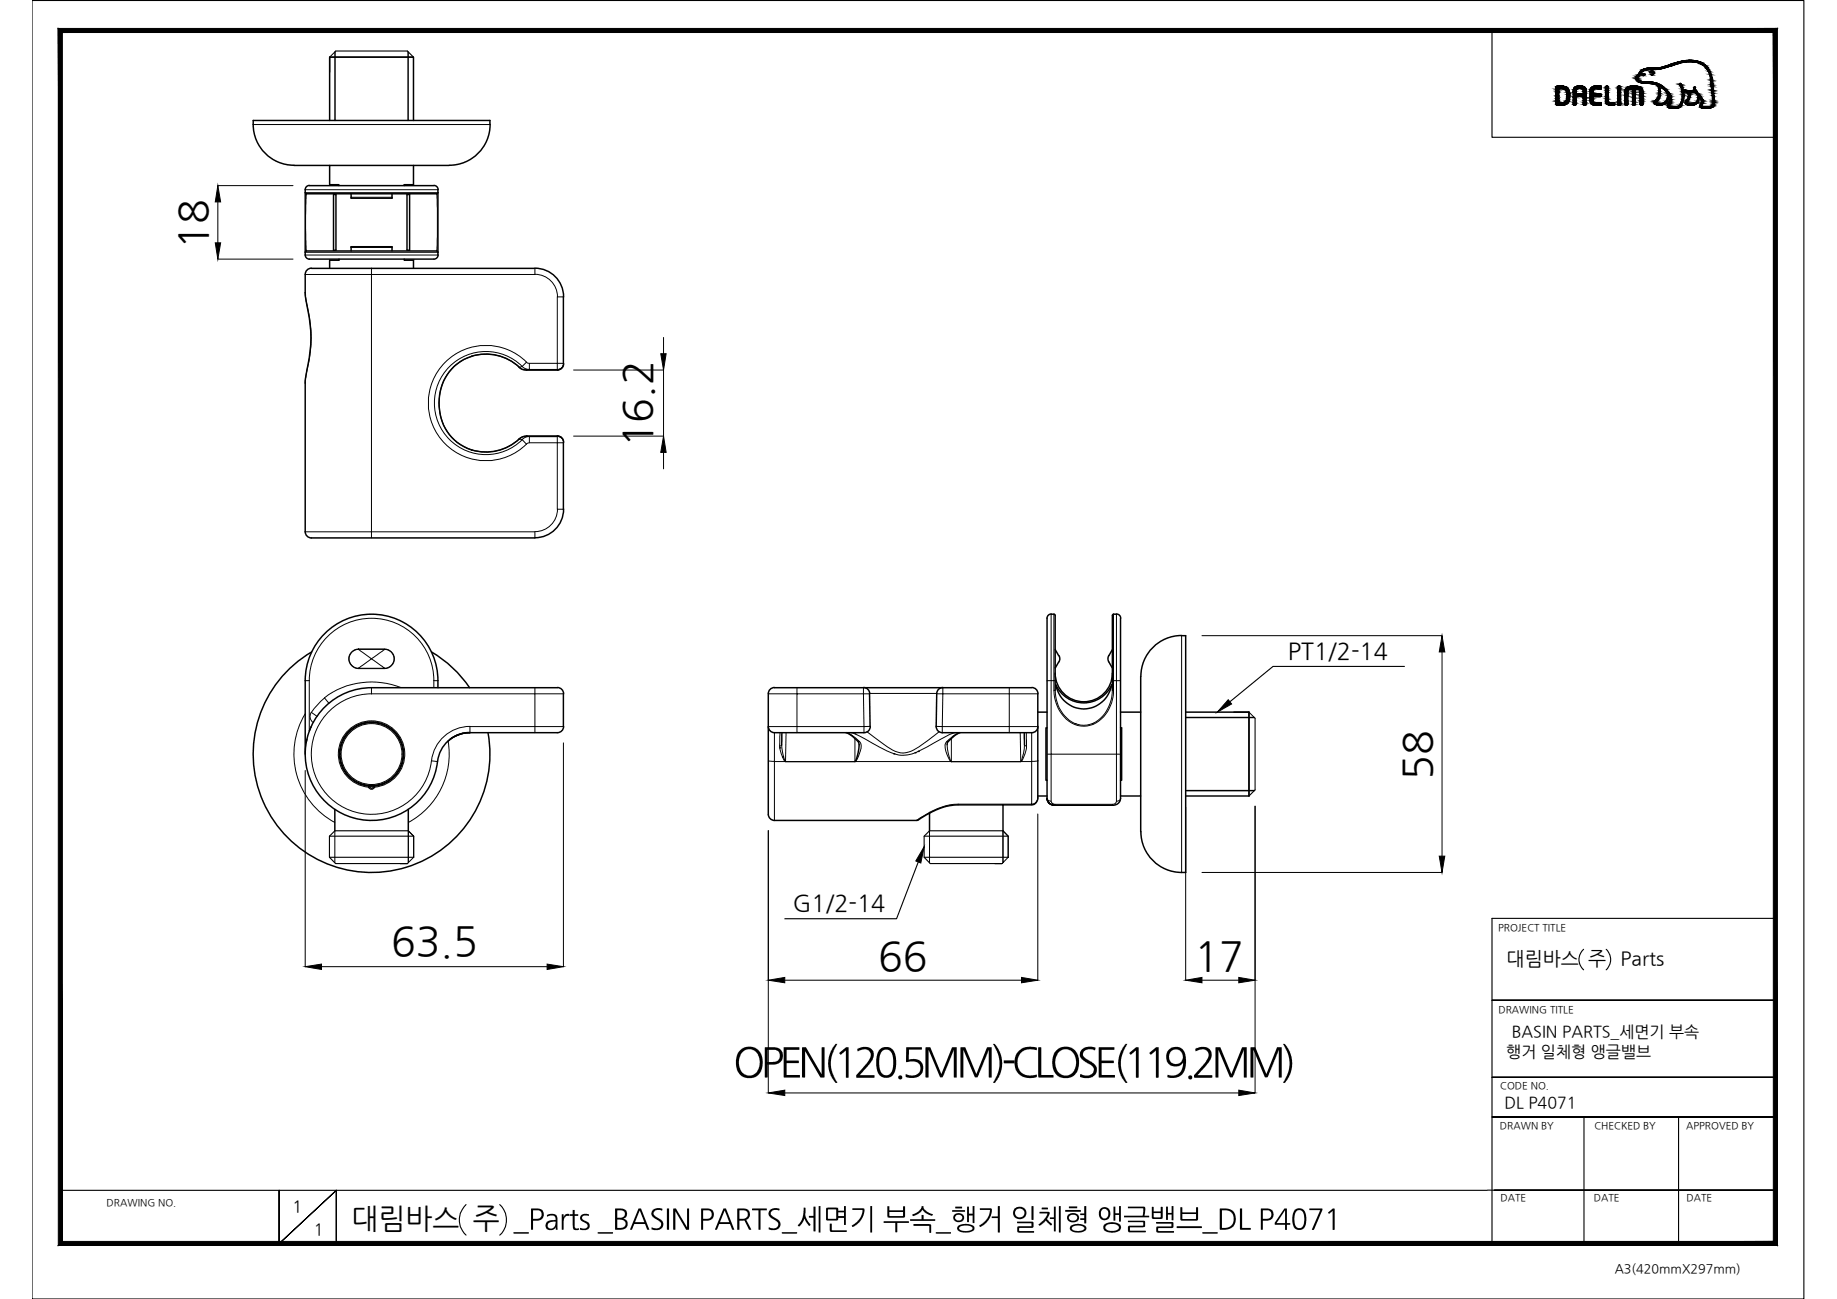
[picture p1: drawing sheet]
<svg xmlns="http://www.w3.org/2000/svg" width="420mm" height="297mm" viewBox="0 0 420 297" stroke-linecap="round" stroke-linejoin="round" font-family="sans-serif">
<defs><g id="words">
<g font-size="9.4">
<text x="47.4" y="57" transform="rotate(-90 47.4 57)">18</text>
<text x="149" y="102.3" transform="rotate(-90 149 102.3)">16.2</text>
<text x="327.4" y="178.3" transform="rotate(-90 327.4 178.3)">58</text>
<text x="89.5" y="218.3">63.5</text>
<text x="200.8" y="221.7">66</text>
<text x="273.2" y="221.8">17</text>
<text x="167.7" y="246">OPEN(120.5MM)-CLOSE(119.2MM)</text>
</g>
<g font-size="6.6">
<text x="80.4" y="280.9">대림바스 주</text>
<text x="117.4" y="280.9">_Parts _BASIN PARTS_세면기 부속_행거 일체형 앵글밸브_DL P4071</text>
</g>
<g font-size="5.3">
<text x="294.6" y="150.7">PT1/2-14</text>
<text x="181.4" y="208.4">G1/2-14</text>
</g>
<g font-size="4.4">
<text x="344.6" y="220.8">대림바스 주</text>
<text x="370.6" y="220.8">Parts</text>
</g>
<g font-size="3.7">
<text x="345.8" y="237.2">BASIN PARTS_세면기 부속</text>
<text x="344.5" y="241.8">행거 일체형 앵글밸브</text>
<text x="344.1" y="253.3">DL P4071</text>
<text x="66.9" y="277.1">1</text>
<text x="71.8" y="282.4">1</text>
</g>
<text font-size="2.9" x="369.3" y="291.1">A3(420mmX297mm)</text>
<g font-size="2.3">
<text x="342.6" y="212.8">PROJECT TITLE</text>
<text x="342.7" y="231.6">DRAWING TITLE</text>
<text x="343.2" y="249">CODE NO.</text>
<text x="343.1" y="258.3">DRAWN BY</text>
<text x="364.7" y="258.2">CHECKED BY</text>
<text x="385.7" y="258.3">APPROVED BY</text>
<text x="24.4" y="275.9">DRAWING NO.</text>
<text x="343.2" y="274.7">DATE</text>
<text x="364.5" y="274.7">DATE</text>
<text x="385.7" y="274.7">DATE</text>
</g>
</g></defs>
<!-- layer: 0 -->
<g fill="none" stroke="#000" stroke-width=".25">
<path d="M7.3 .1h405.3v296.9h-405.3zM75.4 13.1h19.2M341.2 7v24.4h64.9M380.1 23.9h.1M321.2 152.4h-30l-9.9 8.1M285.7 162.8v19.2M75.4 196h19.2M75.4 191.2h19.2M76.6 190h16.8M210 197.1l-4.9 13h-25.6M211.4 196h19.2M211.4 191.2h19.2"/>
<path d="M212.6 190h16.8M362.2 217.1a3.1 3.1 0 0 0 0 4.7M367.4 217.1a3.2 3.2 0 0 1 0 4.7M406.1 210h-64.9v74.7M341.2 228.7h64.9h-64.9M341.2 255.4h64.9h-64.9M341.2 246.3h64.9h-64.9M362.3 255.4v28.9M383.9 255.4v28.9M13.8 272.2h326.3M63.8 272.2v12.2l13.1-12.2-13.1 12.2zM106.6 275.4a4.7 4.7 0 0 0 0 7"/>
<path d="M114.3 275.4a4.7 4.7 0 0 1 0 7M340.2 272.1h65.9h-64.3M13.8 284.3h.1M76.9 284.4v-12.2v12.2M350.5 284.3h55.6"/>
</g>
<g fill="#000">
<path d="M275 281.8h3.5v.3h-3.4zM283.6 276.4h.5v4.4h1.9l.1 .1-.1 .3h-2.4zM299.5 276.4l2.9-.1 .1 .2-2.1 4.7-.3-.1 1.9-4.4h-2.5zM303.7 277.3l1.1-1h.4v4.9h-.4v-4.3l-.8 .6z"/>
<path d="M263.4 276h.5v1h1.6v-1h.4v2.4l-.1 .3h-2.3zM264.4 279.5h3.9l.1 1.1-.2 .2h-3.3v.5l.1 .2h3.5v.3h-3.8l-.2-.2 .1-1.1 3.3-.1v-.6h-3.4zM266.7 275.9l.4 .1v1.4h.9v-1.6h.4v3.2h-.4v-1.3h-.9v1.2h-.4zM263.9 277.4v.9h1.6v-.9z"/>
<path d="M279.5 276.8v4h.9l.9-.3 .5-.4 .3-.7-.1-1.6-.4-.7-.5-.2zM279 276.4h2.1l.6 .3 .5 .5 .3 .6 .2 1.2-.3 .9-.6 .8-1.2 .5h-1.6z"/>
<path d="M288.8 276.8v1.9h1.3l.6-.4 .1-.8-.2-.5-.5-.2zM288.4 276.4l2.1 .1 .5 .3 .3 .8-.2 .9-.5 .5-1.8 .1v2.1h-.4z"/>
<path d="M293.9 276.8l-1.9 2.9h1.9zM293.8 276.3h.5v3.4h.8v.4h-.8v1.1h-.4v-1.1h-2.3l-.1-.2v-.3z"/>
<path d="M296.5 276.9l-.4 1.2 .1 1.8 .4 .8 .9 .1 .5-.4 .2-.6v-2.2l-.3-.5-.4-.3-.5-.1zM296 276.8l.7-.5h.7l.8 .3 .4 .7 .2 1-.1 1.6-.5 1-.5 .3h-1.1l-.5-.3-.3-.6-.2-2.1z"/>
<path d="M269.1 280.5l5.7-.1 .1 .3-5.7 .1zM270 276.1h.4v1.1h3.2v-1.1l.3-.1 .1 3-.3 .1-3.7-.1zM270.4 277.6v1.1h3.2v-1.1z"/>
</g>
<g fill="#000" stroke="#000" stroke-width=".23">
<path d="M49.8 42.4l.7 3.8h-1.3zM49.2 55.5h1.3l-.7 3.8zM151.1 80.9h1.3l-.6 3.7zM151.8 99.7l.6 3.7h-1.3zM329.8 145.4l.7 3.7h-1.3zM280.9 160l.8 1-3.3 1.8zM211.4 193.6l-.8 3.7-1.1-.4zM329.2 195.8h1.3l-.7 3.7zM69.8 221.1l3.7-.6v1.2zM125.1 220.5l3.8 .6-3.8 .6zM175.7 224.1l3.8-.6v1.2zM233.6 223.5l3.8 .6-3.8 .6z"/>
<path d="M271.2 224.1l3.7-.6v1.2zM283.3 223.5l3.8 .6-3.8 .6z"/>
<path d="M13.3 284.8l392.3-.9h-391.3zM13.3 284.8l392.3-.9 .9 .9zM405.6 7.4v276.5l.9 .9zM405.6 7.4l.9-.9v278.3zM14.3 7.4h391.3l.9-.9zM13.3 6.5h393.2l-392.2 .9zM13.3 6.5l1 277.4v-276.5zM13.3 6.5l1 277.4-1 .9z"/>
</g>
<!-- layer: Visible -->
<g fill="none" stroke="#000" stroke-width=".34">
<path d="M76.6 11.9v15.6M93.3 11.9v15.6M67.2 37.8h35.5M67.2 37.8a9.4 9.4 0 0 1-9.3-10.3h54.2a9.3 9.3 0 0 1-9.3 10.3M75.4 37.8v4.4h2.1v.2M75.4 27.5v-14.4h19.2v14.4M94.6 37.8v4.4h-2.1v.2M69.8 43.4v14a1.46 1.46 0 0 0 1 1.9h28.4M69.8 44l.3 .3h29.8M76.3 44.4l.5 .1v12.7l-.5 .1zM77.5 59.3v.2h-2.1v1.9M80.3 44.3v1h9.4v-1"/>
<path d="M80.3 57.4v-1h9.4v1M92.5 59.3v.2h2.1v1.9M93.1 44.5l.6-.1v12.9l-.6-.1zM99.2 42.4h-28.4a.95 .95 0 0 0-1 1M99.3 42.4a.95 .95 0 0 1 .9 1M99.9 57.4h-29.8l-.3 .3M99.9 57.4l.3 .3M100.2 44.1v13.6a1.11 1.11 0 0 1-.9 1.6M100.2 44l-.3 .3M100.2 43.4v.7M69.8 62.8a32.9 32.9 0 0 0 .9 9.9 37.4 37.4 0 0 1-.9 13.9v35M71.2 61.4l51.2-.1a6.5 6.5 0 0 1 6.5 6.6v15.2a1.35 1.35 0 0 1-1.4 1.5"/>
<path d="M71.2 61.3a1.42 1.42 0 0 0-1.4 1.4M107.9 81.5a11.2 11.2 0 0 1 11.2 2.8l1.3 .3h7.1M107.9 81.5a11.1 11.1 0 0 0-7.2 13.4 10.5 10.5 0 0 0 7.2 8M127.5 99.7l-7.6 .1a3.7 3.7 0 0 0-1.9 1.3 11.2 11.2 0 0 1-10.1 1.8M127.5 99.7a1.36 1.36 0 0 1 1.4 1.5v15.2a6.5 6.5 0 0 1-6.5 6.6M69.8 121.6a1.42 1.42 0 0 0 1.4 1.4M71.2 123h51.1M71.3 149.1a27.1 27.1 0 0 0 2.4 47.9 27.1 27.1 0 0 0 37.9-29.5M98.7 149.1a27.1 27.1 0 0 1 8.7 8.2M100.2 157.3a15.2 15.2 0 0 0-14.4-16.8 15.2 15.2 0 0 0-16 15.1v16.9M127.5 157.3h-42.5a15.2 15.2 0 0 0-15.2 14.6 15.2 15.2 0 0 0 14 15.7 15.2 15.2 0 0 0 16.3-13.4M127.5 157.2a1.42 1.42 0 0 1 1.4 1.4"/>
<path d="M128.9 158.7v7.4M175.7 158.7v27.5M177.1 157.3h58.9M177.1 157.2a1.42 1.42 0 0 0-1.4 1.4M197.5 157.2a1.42 1.42 0 0 1 1.4 1.4M198.9 158.7l.1 7.4M214.2 158.7l-.1 7.4a1.42 1.42 0 0 0 1.4 1.4M215.7 157.2a1.42 1.42 0 0 0-1.5 1.4M236 157.2a1.42 1.42 0 0 1 1.4 1.4M237.4 158.7v23.7a1.52 1.52 0 0 1-1.4 1.7h-16.8a18 18 0 0 0-9.1 3.4l-.4 .1M239.5 141.4v41.2M240.4 140.4l.8 .1 .1 .2v17.1"/>
<path d="M240.4 140.4a.95 .95 0 0 0-.9 1M241.3 153.9a6.5 6.5 0 0 0 6.6 6.6 6.5 6.5 0 0 0 6.5-6.6M241.3 148.5l.8 1.4M241.5 156.6a6.5 6.5 0 0 0 6.4 5.5 6.5 6.5 0 0 0 6.4-5.5M242.1 151.4l-.8 1.4M242.2 149.9a1.42 1.42 0 0 1 0 1.4M254.3 156.6a7 7 0 0 1-6.4 4.1 7 7 0 0 1-6.4-4.1M254.4 148.5l-.8 1.4a1.42 1.42 0 0 0 0 1.4l.8 1.5M256.3 141.4v41.2a1.67 1.67 0 0 1-1.9 1.5h-13.1a1.67 1.67 0 0 1-1.8-1.5 1.67 1.67 0 0 0 1.8 1.5M256.3 141.4a1.18 1.18 0 0 0-1.7-.9l-.2 .2v17.1M260.9 154.7v35.5M270.3 145.4h.9v54.1h-.9"/>
<path d="M270.3 145.3a9.3 9.3 0 0 0-9.4 9.4M70.2 169.1l-.2 .7M71 166.7l-.2 .4M71.2 166.2l-.1 .2M77.8 173.1h-.1M78.2 174.9l-.1 .1M78.7 168.6l.1 .1M79.9 167.2h.1M81 178.5v.1M82.7 179.3v.1M84 165.1v.1M85.4 179.7l.3 .3"/>
<path d="M85.5 179.7a.49 .49 0 0 1-.5 .5 .49 .49 0 0 1-.5-.5l-.2 .3M85.9 165.1v.1M87.3 179.3v.1M89 178.5v.1M90.1 167.2h-.1M91.3 168.6l-.1 .1M91.8 174.9l.1 .1M92.2 173.1h.1M105 168l-2 1M107.5 167.5a7.2 7.2 0 0 0-5.1 2.1M107.5 167.5h20M107.5 167.5a6.4 6.4 0 0 0-3.1 .7"/>
<path d="M107.5 167.5a7.5 7.5 0 0 0-7.4 6.6M128.9 166.1a1.42 1.42 0 0 1-1.4 1.4M178.9 167.5l-.1 2.8M193.5 167.5a6.5 6.5 0 0 1 2.9 2.4 8.1 8.1 0 0 1-.8 4.2M199.1 166.1a1.42 1.42 0 0 1-1.5 1.4h-20.5a1.42 1.42 0 0 1-1.4-1.4M219.6 167.5a7.2 7.2 0 0 0-2.9 2.4l-.1 .4M234.3 167.5v2.8M237.4 162.8h2.1M237.4 166.1a1.42 1.42 0 0 1-1.4 1.4h-20.5M239.5 166.4h-.3v12h.3M256.3 166.4h.2v12h-.2M256.3 162.8h4.6"/>
<path d="M271.2 162.8h14.5v19.2h-14.5M271.2 164.1h15.7M76.6 185.1v4.9M93.4 185.1v4.9M175.7 186.2a1.42 1.42 0 0 0 1.4 1.4h32.5M212.6 186v4M229.4 184.1v5.9M237.4 182h2.1M256.3 182h4.6M260.9 190.2a9.3 9.3 0 0 0 9.4 9.3M271.2 180.8h15.7"/>
<circle cx="85" cy="172.4" r="7.3"/>
<circle cx="85" cy="172.4" r="7.2"/>
</g>
<!-- layer: Visible Narrow -->
<g fill="none" stroke="#000" stroke-width=".23">
<path d="M57.9 28.5h54.2M69.8 58.3h30.4M69.8 57.7h30.4M69.8 43.4h30.4M69.8 44.1h30.4M70.1 44.3l-.2 5.1 .2 8M80.3 56.6h9.4M80.3 45.1h9.4M99.9 44.3l.1 3.3-.1 9.8M69.8 66.9v.9a33.9 33.9 0 0 1 .4 16.8l-.4 3M85 61.4v1.4h-15.2M122.3 61.4v1.4h-37.3v58.8h-15.2"/>
<path d="M122.4 62.7a5.1 5.1 0 0 1 5.1 5.2M128.9 67.9h-1.4v15.2h-6.4l-.7-.3-1 1M107.9 81.5a11.2 11.2 0 0 1 10.9 2.5M107.9 81.5a11.1 11.1 0 0 0-7.2 13.4 10.5 10.5 0 0 0 7.2 8M118.7 84h.1M118.7 84a2.2 2.2 0 0 0 1.7 .6M119.4 83.8a2.29 2.29 0 0 0 1.7 .7M119.4 83.8l-.7 .2M119.4 83.8a11.8 11.8 0 0 0-16.6 0 11.8 11.8 0 0 0 0 16.7 11.8 11.8 0 0 0 16.6 0M120.4 99.7h7.1v.2h-6.4M120.4 99.7l-.9 .2-.8 .5M120.4 84.6h.1"/>
<path d="M120.4 99.7h.1M120.4 99.7l.7 .1M120.4 82.8a13.2 13.2 0 0 0-18.6 .1 13.2 13.2 0 0 0 0 18.6 13.2 13.2 0 0 0 18.6 0M121.1 84.5h6.4v.1h-7.1M121.1 83.1v1.4M121.1 99.9v1.3M121.1 84.5l-.7 .1M121.1 99.8l-1.1 .3-.6 .4M127.5 99.7h.1M127.5 84.6h.1M127.5 84.5v-1.4h1.4a1.42 1.42 0 0 1-1.4 1.4M127.5 99.9v1.3h1.4"/>
<path d="M127.5 99.7a1.42 1.42 0 0 1 1.4 1.4M127.5 99.8a1.42 1.42 0 0 1 1.4 1.4M128.9 83.2a1.42 1.42 0 0 1-1.4 1.4M118.7 100.4h.1M118.7 100.4l.7 .1M118.8 100.4a11.2 11.2 0 0 1-10.9 2.5M119.4 100.5l1 1M120.4 101.5l.7-.3h6.4v15.2h1.4M127.5 116.4a5.1 5.1 0 0 1-5.1 5.2M85 123v-1.4h37.3v1.4M69.8 155.6h.9M70.7 155.6a14.2 14.2 0 0 1 14.3-14.2 14.2 14.2 0 0 1 14.2 14.2"/>
<path d="M70.7 155.6v11.6M74.2 159.6l1 1.2M74.2 159.6l-1.4 1.3-1.6 2M80.4 149.1a2.11 2.11 0 0 1 1.6-.7h6a2.24 2.24 0 0 1 2.2 2.3 2.24 2.24 0 0 1-2.2 2.2h-6a2.22 2.22 0 0 1-2.1-1.4 2.22 2.22 0 0 1 .5-2.4zM80.5 149.1l.7-.4 .8-.2 3 2.2-2.5 1.7a1.41 1.41 0 0 1-2.3-.6 2.1 2.1 0 0 1 .3-2.7zM82 148.4l6 .1-3 2.2 3 2.1h-6M82 152.8v.1M85 158.7h37.3v7.4h-14.8v1.4M85 157.3v1.4M85 158.7a13.8 13.8 0 0 0-13.8 13.2 13.8 13.8 0 0 0 12.7 14.3 13.8 13.8 0 0 0 14.8-12.2l1.4 .1M88 148.4a2.25 2.25 0 0 1 2.1 2.3 2.25 2.25 0 0 1-2.1 2.2M91.8 157.3a18 18 0 0 0-17.6 2.3"/>
<path d="M99.2 155.6v1.7M99.2 155.6h1M122.3 157.3v1.4h6.6M175.7 158.7h6.6M182.3 158.7h15.2l.1 7.4h-15.3zM182.3 157.3v1.4M197.5 157.3v1.4h1.4M198.9 158.6h15.3M215.6 158.7h15.2v7.4h-15.3zM215.6 157.3v1.4h-1.4M230.8 157.3v1.4h6.6M239.5 155.6h.9v16.9h15v-16.9h.9"/>
<path d="M240.4 140.4v15.2h.6v-15.2M241 157.8h.3a8.1 8.1 0 0 0 5.2 7.8 6.2 6.2 0 0 0 7.2-4.3l.5-1.3 .2-2.2h.3M241.3 155.6h-.3a10.8 10.8 0 0 0 1.9 7.8 5.9 5.9 0 0 0 10-.1 8.7 8.7 0 0 0 1.8-5.5v-2.2h-.3M254.7 140.4v15.2h.7v-15.2M270.3 145.4v54.1M69.8 163.2a17.8 17.8 0 0 0 6.8 24.9M71.2 162.9l1.3 .9M71.2 162.9a1.67 1.67 0 0 0 .4 2.3M77.9 173.6h-.1M78.1 174.5h-.1M79 168.2l.1 .1M79.6 167.5v.1"/>
<path d="M81.4 178.7v.1M82.3 179.1v.1M84.5 165.1v.1M85.5 165.1v.1M85.7 180a7.6 7.6 0 0 0 5.7-11.6 7.6 7.6 0 0 0-12.9 0 7.6 7.6 0 0 0 5.8 11.6 .74 .74 0 0 0 .7 .5 .74 .74 0 0 0 .7-.5M87.7 179.1l.1 .1M88.6 178.7v.1M90.4 167.5v.1M91 168.2v.1M91.9 174.5h.1M92.1 173.6h.1M102.5 169.5a17.8 17.8 0 0 1-9.1 18.6"/>
<path d="M107.5 166.1a8.9 8.9 0 0 0-8.8 7.9M128.9 166.1h-6.6v1.4M175.7 174l1.4 .1M175.7 166.1h6.6v1.4M177.1 167.5v6.6h2.5M177.1 174.1v13.5M178.3 170.6l.5-.3 .2 1.9 .6 1.9M178.4 167.5v.5a8.8 8.8 0 0 0 1 6l.2 .1M179.6 174.1l15.9 .1M179.6 174.1h.1M179.7 174.1v.1M179.8 167.5l-.1 6.6h15.8"/>
<path d="M193.5 167.5a6.9 6.9 0 0 1 3.4 2.5 6 6 0 0 1-1.3 4.1h21.9M194.5 167.5l2.1 .8a42.6 42.6 0 0 0 9 4.4h.5a7.8 7.8 0 0 0 4.3-1.1l1.6-.8a23.6 23.6 0 0 1 6.6-3.3M195.5 167.8h.1M195.5 168.9l.1 5.2M195.5 174.1v.1M195.6 174.1h.1M195.6 174.2h.1M196.3 169.6h.3M198.3 167.3l3.7 2.8a6.8 6.8 0 0 0 5.2 2 18.8 18.8 0 0 0 6.8-4.1l.8-.7M199 166.1h-1.4v1.4M214.1 166.1h1.4v1.4M216.6 170.3l.3 1.9 .6 1.9"/>
<path d="M216.9 169.6h-.3M217.5 174.2h.1M217.6 174.2l18.4-.1v9.8h-16.8a18.1 18.1 0 0 0-9.4 3.6l-.2 .1M217.6 168.9v5.3M219.6 167.5a6.1 6.1 0 0 0-3.4 2.8 6.5 6.5 0 0 0 1.3 3.8M233.3 167.5l.2 6.6h-15.9M233.5 174.1v.1M233.5 174.1h.1M234.7 167.5v.5a9.5 9.5 0 0 1-1 6l-.2 .1M234.8 170.6l-.5-.3-.2 1.9-.6 1.9M236 167.5v6.6M237.4 166.1h-6.6v1.4"/>
<path d="M237.4 174l-1.4 .1M239.5 172.5h.9v10.7a.83 .83 0 0 0 .9 .7h13.1a.83 .83 0 0 0 1-.7v-10.7h.9M245.9 165.5h.1M249.9 165.5h.1M219.2 183.9v.2M229.3 184.1h.1M237.4 182.4a1.44 1.44 0 0 1-1.4 1.5v.2M239.5 182.5a.85 .85 0 0 0 .9 .7M240.6 183.7h.1M241.3 183.9v.2M254.4 183.9v.2M256.3 182.5a.85 .85 0 0 1-.9 .7"/>
<circle cx="85" cy="172.4" r="7"/>
</g>
<!-- layer: Visible -->
<g fill="#000">
<circle cx="178.4" cy="171" r=".17"/>
<circle cx="179" cy="173.1" r=".17"/>
<circle cx="204.4" cy="172.4" r=".17"/>
<circle cx="209.3" cy="172.1" r=".17"/>
<circle cx="210" cy="171.8" r=".17"/>
<circle cx="212.6" cy="185.8" r=".17"/>
</g>
<path d="M75.4 13.1v3.4M76.8 11.7h16.4l1.4 1.4M282.2 162.8h3.5M287.1 164.2v16.4l-1.4 1.4M76.6 190l-1.2 1.2v4.8l1.4 1.5h16.4M93.4 190l1.2 1.2v4.8M212.6 190l-1.2 1.2v4.8l1.4 1.5h16.4M229.4 190l1.2 1.2v4.8" fill="none" stroke="#000" stroke-width=".25"/>
<path d="M76.8 11.7l-1.4 1.4v3.4M282.2 162.8h3.5l1.4 1.4M76.6 190v7.3M93.4 190v7.3l-.2 .2h-1.7M93.4 190l1.2 1.2v4.8l-1.2 1.3zM212.6 190v7.3M229.4 190v7.3l-.2 .2h-1.7M229.4 190l1.2 1.2v4.8l-1.2 1.3z" fill="none" stroke="#000" stroke-width=".23"/>
<!-- layer: 0 -->
<g fill="none" stroke="#000" stroke-width=".23">
<path d="M49.8 42.4h17.2M49.8 59.3h17.2M49.8 46.2v9.3M151.8 77.2v3.7M131.2 84.6h20.6v15.1h-20.6M151.8 103.4v3.8M274.9 145.4h54.9M329.8 149.1v46.7M69.8 176.2v44.9M128.9 169.9v51.2M175.7 189.9v60M237.4 186.1v38"/>
<path d="M271.2 184.5v39.6M274.9 199.5h54.9M287.1 184.3v65.6M73.5 221.1h51.6M179.5 224.1h54.1M274.9 224.1h8.4M179.5 249.9h103.8"/>
</g>
<g fill="#000" stroke="#000" stroke-width=".23">
<path d="M356.3 19.7h1.3zM356.5 19.7h.9zM364.6 19.7h1.5zM364.9 19.7h.5zM370.1 19.8h.5zM373.4 19.7h.7zM375.7 19h3.2zM375.7 16.9h.4zM377.3 15.6h3.4zM377.4 16.5h.1zM377.4 16.5l.1 .1zM377.8 15.6h2.9z"/>
<path d="M377.7 16.2h.2zM378.3 15.6h2.4zM385.3 13.9h2.5zM386.2 13.8h.8zM356.2 24h1.4zM356.3 24h1.3zM358.2 23h.7zM360 20.2h2.7zM361.5 20.3h1.2zM364.2 23.9h2.1zM364.5 24h1.8zM365 24.1h.2z"/>
<path d="M365.5 20.3h.8zM368.2 24.1h.7zM380.9 20.8h.5zM386.5 21.1h1.7zM387.1 21.1h.6zM387.5 20.8h.5zM388.8 24.1h.4z"/>
<path d="M356.5 19.7h1.1zM356.3 19.7h1.3zM356.2 19.7h1.4z"/>
<path d="M356.2 19.7h1.5zM356 19.7h1.7z"/>
<path d="M356 19.7l2 .1zM355.9 19.8h2.1z"/>
<path d="M355.9 19.8h2.1zM355.9 19.8h2.1z"/>
<path d="M355.9 19.8l2.4 .1zM355.9 19.8l2.4 .1h-2.5zM355.8 19.9h2.5zM355.8 19.9h2.5z"/>
<path d="M355.8 19.9l2.6 .1zM355.8 19.9l2.6 .1z"/>
<path d="M355.8 20l2.7 .1-.1-.1zM355.8 20l2.7 .1h-2.7z"/>
<path d="M361.1 19.7h.4zM361.1 19.7h.4z"/>
<path d="M361.1 19.7h.4zM361.1 19.7h.4z"/>
<path d="M361.1 19.7h.6zM360.9 19.7h.8z"/>
<path d="M360.9 19.7h.9zM360.9 19.7h.9z"/>
<path d="M360.9 19.7h1.1zM360.6 19.7h1.4z"/>
<path d="M360.6 19.7h1.4zM360.6 19.7h1.4z"/>
<path d="M360.6 19.7l1.6 .1zM360.4 19.8h1.8z"/>
<path d="M360.4 19.8h1.8zM360.4 19.8h1.8z"/>
<path d="M360.4 19.8l2 .1zM360.3 19.9h2.1z"/>
<path d="M360.3 19.9h2.1zM360.2 19.9h2.2z"/>
<path d="M360.2 19.9l2.3 .1-.1-.1zM360.2 19.9l2.3 .1h-2.4zM360.1 20h2.4zM360.1 20h2.4z"/>
<path d="M364.9 19.7h.9zM364.8 19.7h1z"/>
<path d="M364.8 19.7h1.3zM364.6 19.7h1.5zM364.6 19.7h1.5z"/>
<path d="M364.6 19.7h1.6zM364.5 19.7h1.7z"/>
<path d="M364.5 19.7h1.8zM364.5 19.7h1.8z"/>
<path d="M364.5 19.7l1.8 .1zM364.4 19.8h1.9z"/>
<path d="M364.4 19.8h1.9zM364.2 19.8h2.1z"/>
<path d="M364.2 19.8h2.1zM364.2 19.8h2.1z"/>
<path d="M364.2 19.8l2.1 .2v-.2zM364 20l.2-.2 2.1 .2z"/>
<path d="M364 20l2.3 .1v-.1zM364 20l2.3 .1h-2.4z"/>
<path d="M367.4 19.7h.3zM367.3 19.7h.4z"/>
<path d="M367.3 19.7l.5 .1zM367.3 19.7l.5 .1z"/>
<path d="M367.3 19.8h.5zM367.2 19.8h.6z"/>
<path d="M367.2 19.8h.6zM367.2 19.8h.6z"/>
<path d="M367.2 19.8l.7 .1zM367.2 19.8l.7 .1z"/>
<path d="M367.2 19.9h.7zM367.2 19.9h.7z"/>
<path d="M367.2 19.9l.7 .1zM367.2 19.9l.7 .1z"/>
<path d="M370.2 19.7l.4 .1zM370.1 19.8h.5zM370 19.8h.6z"/>
<path d="M370 19.8l.7 .1-.1-.1zM370 19.8l.7 .1h-.7z"/>
<path d="M370 19.9h.7zM370 19.9h.7z"/>
<path d="M370 19.9l.7 .2v-.2zM370 19.9l.7 .2h-.7z"/>
<path d="M373.4 19.7h1.1zM372.8 19.7h1.7z"/>
<path d="M374.2 17.6h.4zM374.2 17.6h.4z"/>
<path d="M372.8 19.7l1.9 .1zM372.7 19.8h2z"/>
<path d="M374.2 17.8l.4 .1zM374.2 17.8l.4 .1z"/>
<path d="M374.2 17.9l.4 .1zM374.2 17.9l.4 .1z"/>
<path d="M374.2 18l.4 .1zM374.2 18l.4 .1z"/>
<path d="M374.2 18.1h.4zM374.2 18.1h.4z"/>
<path d="M374.2 17.6l.4 .2v-.2zM374.2 17.6l.4 .2h-.4z"/>
<path d="M374.2 18.1l.5 .1zM374.2 18.1l.5 .1z"/>
<path d="M374.3 17.5l.3 .1 .1-.1zM374.3 17.5l.3 .1h-.4z"/>
<path d="M372.7 19.8h2.3zM372.4 19.8h2.6z"/>
<path d="M374.3 18.2l.4 .1zM374.3 18.2l.4 .1z"/>
<path d="M374.3 18.3l.6 .1zM374.3 18.3l.6 .1z"/>
<path d="M374.7 18.7h1.6zM374.7 18.7h1.6zM374.7 18.7h1.6zM374.7 18.7h1.6zM374.7 18.7h1.6zM374.7 18.7h1.6z"/>
<path d="M374.3 17.4h.5zM374.3 17.4l.4 .1z"/>
<path d="M374.4 17.3l.4 .1 .1-.1zM374.4 17.3l.4 .1h-.5z"/>
<path d="M374.4 18.4h.6zM374.4 18.4h.6z"/>
<path d="M374.5 17.3h.5zM374.4 17.3h.5z"/>
<path d="M374.4 18.4l.8 .1zM374.4 18.4l.8 .1z"/>
<path d="M372.4 19.8l2.8 .1zM372.3 19.9h2.9z"/>
<path d="M374.6 17.1l.4 .2 .1-.2zM374.6 17.1l.4 .2h-.5z"/>
<path d="M374.6 17h.5zM374.6 17l.5 .1h-.5z"/>
<path d="M374.7 17h.5zM374.7 17h.5z"/>
<path d="M374.7 17h.5zM374.7 17h.4z"/>
<path d="M372.3 19.9l3.1 .2-.2-.2zM372 20.1l.3-.2 3.1 .2z"/>
<path d="M374.8 16.9h.4zM374.8 16.9h.4zM374.8 16.9h.4zM374.8 16.9h.4zM374.8 16.9h.4zM374.8 16.9h.4zM374.8 16.9h.4zM374.8 16.9h.4z"/>
<path d="M374.8 16.9h.4zM374.8 16.9l.4 .1z"/>
<path d="M374.8 16.8h.4zM374.8 16.8l.4 .1z"/>
<path d="M374.5 18.5l.7 .1zM374.5 18.5l.7 .1z"/>
<path d="M374.5 18.6h1zM374.5 18.6h1z"/>
<path d="M374.9 16.7l.4 .1zM374.9 16.7l.4 .1zM374.9 16.8h.4zM374.9 16.8h.4zM374.9 16.8h.4zM374.9 16.8h.4zM374.9 16.8h.4zM374.9 16.8h.4z"/>
<path d="M374.9 16.8h.4zM374.9 16.8h.3z"/>
<path d="M374.9 16.7h.4zM374.9 16.7h.4z"/>
<path d="M374.9 16.7h.4zM374.9 16.7h.4z"/>
<path d="M374.9 16.7h.5zM374.9 16.7h.4z"/>
<path d="M374.6 18.6l1 .1zM374.6 18.6l1 .1z"/>
<path d="M375.1 16.4l.3 .3 .2-.3zM375.1 16.4l.3 .3h-.5z"/>
<path d="M375.1 16.4h.6zM375.1 16.4h.5z"/>
<path d="M374.6 18.7h1.1zM374.6 18.7h1.1zM374.6 18.7h1.1zM374.6 18.7h1.1z"/>
<path d="M374.6 18.7h1.2zM374.6 18.7h1.2z"/>
<path d="M375.8 17.3h.1zM375.8 17.3h.1z"/>
<path d="M374.7 18.7h1.3zM374.7 18.7h1.3z"/>
<path d="M374.7 18.7h1.5zM374.7 18.7h1.5z"/>
<path d="M375.7 17.3h.3zM375.7 17.3h.2zM375.8 17.3h.1z"/>
<path d="M375.3 16.2l.4 .2 .3-.2zM375.1 16.4l.2-.2 .4 .2z"/>
<path d="M375.4 16.2h.6zM375.3 16.2h.7z"/>
<path d="M375.7 17.2h.3zM375.7 17.2l.3 .1zM375.7 17.3h.3zM375.7 17.3h.3z"/>
<path d="M375.7 16.9h.5zM375.7 16.9h.5zM375.7 16.9h.5zM375.7 16.9h.5z"/>
<path d="M375.7 17.2h.4zM375.7 17.2h.3z"/>
<path d="M375.7 16.9h.5zM375.6 16.9h.6z"/>
<path d="M375.6 17.1h.6zM375.6 17.1l.5 .1z"/>
<path d="M375.6 16.9l.6 .1zM375.6 16.9l.6 .1zM375.6 17h.6zM375.6 17h.6zM375.6 17h.6zM375.6 17h.6z"/>
<path d="M375.6 17h.6zM375.6 17h.6zM375.6 17h.6zM375.6 17h.6zM375.6 17h.6zM375.6 17h.6z"/>
<path d="M375.6 17h.6zM375.6 17l.6 .1zM375.6 17.1h.6zM375.6 17.1h.6z"/>
<path d="M374.7 18.7h1.7zM374.7 18.7h1.7z"/>
<path d="M374.7 18.7h1.8zM374.7 18.7h1.8z"/>
<path d="M374.7 18.7h2.3zM374.7 18.7h2.3z"/>
<path d="M375.6 16l.4 .2 .6-.2zM375.4 16.2l.2-.2 .4 .2z"/>
<path d="M375.6 16h1.1zM375.6 16h1z"/>
<path d="M374.8 18.7l3 .1zM374.8 18.7l3 .1z"/>
<path d="M375.7 15.9h1.4zM375.7 15.9h1.6z"/>
<path d="M375.7 15.9h1.4zM375.7 15.9l1 .1h-1.1z"/>
<path d="M375.7 15.9h1.6zM375.7 15.9h1.6zM375.7 15.9h1.6zM375.7 15.9h1.6z"/>
<path d="M377.3 15.6h3.4zM377.3 15.6h3.4zM377.3 15.6h3.4zM377.2 15.6h3.5z"/>
<path d="M377.3 16.5h.3zM377.3 16.5h.2z"/>
<path d="M375.8 15.9h1.8zM375.8 15.9h2z"/>
<path d="M375.8 15.9h1.8zM375.7 15.9h1.6z"/>
<path d="M377.4 16.5h.3zM377.4 16.5h.3z"/>
<path d="M377.4 16.5h.3zM377.4 16.5h.2z"/>
<path d="M377.4 16.4h.3zM377.4 16.4h.4z"/>
<path d="M377.4 16.4h.3zM377.4 16.4l.3 .1z"/>
<path d="M375.8 15.9h2zM375.8 15.9h2.1z"/>
<path d="M377.8 17.2h.1zM377.8 17.2h.1z"/>
<path d="M374.9 18.8h2.9zM374.9 18.8h2.9z"/>
<path d="M374.9 18.8h3.3zM374.9 18.8h3.3z"/>
<path d="M375.8 15.9h2.1zM375.8 15.9h2.9z"/>
<path d="M377.7 16.2h.3zM377.7 16.2h.3z"/>
<path d="M378 16.5h.2zM378 16.5h.2z"/>
<path d="M377.7 17.1h.3zM377.7 17.1l.2 .1zM377.8 17.2h.1z"/>
<path d="M377.7 17.1h.3zM377.7 17.1h.3z"/>
<path d="M377.7 16.2l.4 .1zM377.6 16.3h.5z"/>
<path d="M377.8 17h.3zM377.8 17l.2 .1z"/>
<path d="M377.6 16.3h.5zM377.6 16.3h.5z"/>
<path d="M377.5 16.3h.7zM377.5 16.3h.7z"/>
<path d="M377.8 17h.3zM377.8 17h.3z"/>
<path d="M377.5 16.3l.7 .1zM377.4 16.4h.8z"/>
<path d="M375 18.8l3.3 .1zM375 18.8l3.3 .1z"/>
<path d="M377.8 16.4h.4zM377.8 16.4h.4z"/>
<path d="M377.9 16.4l.3 .1zM377.9 16.4l.3 .1z"/>
<path d="M378 16.8l.1 .2 .1-.2zM378 16.8l.1 .2h-.3z"/>
<path d="M378 16.5l.2 .1v-.1zM378 16.5l.2 .1zM378 16.6h.2zM378 16.6h.2z"/>
<path d="M378 16.6l.2 .1zM378 16.6l.2 .1z"/>
<path d="M378 16.7l.2 .1zM378 16.7l.2 .1h-.2z"/>
<path d="M378 16.8h.2zM378 16.8h.2z"/>
<path d="M375.1 18.9h3.2zM375.1 18.9h3.2z"/>
<path d="M375.1 18.9h3.3zM375.1 18.9h3.3z"/>
<path d="M375.1 18.9l3.6 .1zM375.1 18.9l3.6 .1z"/>
<path d="M375.3 19h3.5zM375.3 19h3.5zM375.5 19h3.3zM375.5 19h3.3z"/>
<path d="M375.5 19h3.4zM375.5 19h3.4zM375.7 19h3.2z"/>
<path d="M375.7 19h3.2zM375.7 19h3.2z"/>
<path d="M375.8 19h3.1zM375.8 19h3.1z"/>
<path d="M376 19h3zM376 19h3z"/>
<path d="M376.2 19h2.8zM376.2 19h2.8zM376.3 19h2.7zM376.3 19h2.7z"/>
<path d="M376.3 19h2.7zM376.3 19h2.7z"/>
<path d="M376.3 19h2.7zM376.3 19h2.7z"/>
<path d="M376.4 19l2.8 .1zM376.4 19l2.8 .1z"/>
<path d="M377.5 19.1l1.8 .1zM377.5 19.1l1.8 .1z"/>
<path d="M379.3 19.6h.2zM379.3 19.6h.2z"/>
<path d="M378 19.2h1.3zM378 19.2h1.3z"/>
<path d="M378.2 19.2h1.2zM378.2 19.2h1.2z"/>
<path d="M378.4 19.2l1.2 .1zM378.4 19.2l1.2 .1z"/>
<path d="M375.9 15.8h3.6zM375.8 15.9h2.9z"/>
<path d="M379.5 19.6h.6zM379.5 19.6h.6z"/>
<path d="M379.3 19.6l.2 .1zM379.3 19.6l.2 .1zM379.3 19.7h.2zM379.3 19.7h.2zM379.3 19.7h.2zM379.3 19.7h.2zM379.3 19.7h.2zM379.3 19.7h.2z"/>
<path d="M379.3 19.7l.3 .1zM379.3 19.7l.3 .1z"/>
<path d="M375.9 15.8h3.7zM375.9 15.8h3.6z"/>
<path d="M379.3 19.8h.3zM379.3 19.8h.3z"/>
<path d="M379.3 19.8l.3 .5v-.5zM379.3 19.8l.3 .5h-.3z"/>
<path d="M378.7 19.3l1 .1zM378.7 19.3l1 .1z"/>
<path d="M378.8 19.4l1.1 .1zM378.8 19.4l1.1 .1z"/>
<path d="M379.1 19.5h.8zM379.1 19.5h.8z"/>
<path d="M376.1 15.8h3.8zM375.9 15.8h3.7z"/>
<path d="M379.2 19.5l.8 .1zM379.2 19.5l.8 .1z"/>
<path d="M379.2 19.6h.9zM379.2 19.6h.9z"/>
<path d="M379.5 19.6h.7zM379.5 19.6h.7z"/>
<path d="M376.3 15.7h3.9zM376.1 15.8h3.8z"/>
<path d="M379.6 19.6l.6 .1zM379.6 19.6l.6 .1zM379.6 19.7h.6zM379.6 19.7h.6z"/>
<path d="M379.6 19.7h.6zM379.6 19.7h.6z"/>
<path d="M379.6 19.7h.7zM379.6 19.7h.7z"/>
<path d="M379.7 19.7l.6 .1zM379.7 19.7l.6 .1z"/>
<path d="M379.7 19.8l.8 .1zM379.7 19.8l.8 .1z"/>
<path d="M376.6 15.6h3.8zM376.3 15.7h3.9z"/>
<path d="M376.6 15.6h3.9zM376.6 15.6h3.8z"/>
<path d="M379.9 19.9l.8 .2-.2-.2zM379.9 19.9l.8 .2h-.5z"/>
<path d="M377.1 15.6h3.5zM376.6 15.6h3.9z"/>
<path d="M377.9 15.6h2.8zM377.8 15.6h2.9zM377.7 15.6h3z"/>
<path d="M377.7 15.6h3zM377.3 15.6h3.4zM377.3 15.6h3.4z"/>
<path d="M377.2 15.6h3.5zM377.2 15.6h3.5z"/>
<path d="M377.2 15.6h3.5zM377.1 15.6h3.5z"/>
<path d="M378.1 15.6h2.6zM378 15.6h2.7z"/>
<path d="M378 15.6h2.7zM377.9 15.6h2.8zM377.9 15.6h2.8zM377.9 15.6h2.8z"/>
<path d="M379.3 15.5h1.6zM378.3 15.6h2.4zM378.1 15.6h2.6z"/>
<path d="M379.8 15.4h1.3zM379.3 15.5h1.6z"/>
<path d="M380.2 15.3l.9 .1 .3-.1zM379.8 15.4l.4-.1 .9 .1z"/>
<path d="M380.4 15.3h1.2zM380.2 15.3h1.2z"/>
<path d="M380.7 15.2h1.2zM380.4 15.3h1.2z"/>
<path d="M382.1 14.7h1.2zM382.1 14.7h1.2zM382.1 14.7h1.2z"/>
<path d="M381 15.1h1.1zM380.7 15.2h1.2z"/>
<path d="M381.1 15.1h1.2zM381.1 15.1h1.2zM381.1 15.1h1.2zM381.1 15.1h1.2z"/>
<path d="M381.1 15.1h1.2zM381 15.1h1.1z"/>
<path d="M381.4 15h1.2zM381.1 15.1h1.2zM381.1 15.1h1.2zM381.1 15.1h1.2z"/>
<path d="M381.6 14.9h1.1zM381.4 15h1.2z"/>
<path d="M381.9 14.8h1.1zM381.6 14.9h1.1z"/>
<path d="M382 14.8h1.1zM381.9 14.8h1.1z"/>
<path d="M382.1 14.7h1.1zM382.1 14.7l1 .1z"/>
<path d="M382.1 14.7h1.2zM382.1 14.7h1.1z"/>
<path d="M382.2 14.7h1.1zM382.1 14.7h1.2zM382.1 14.7h1.2zM382.1 14.7h1.2zM382.1 14.7h1.2zM382.1 14.7h1.2zM382.1 14.7h1.2z"/>
<path d="M382.4 14.6h1.1zM382.2 14.7h1.1z"/>
<path d="M384.2 19.2h.3zM384.2 19.2h.3z"/>
<path d="M384.2 19.4h.4zM384.2 19.4h.4z"/>
<path d="M383 14.4l.5 .2 .8-.2zM382.4 14.6l.6-.2 .5 .2z"/>
<path d="M384.3 19.1h.1zM384.2 19.1h.2z"/>
<path d="M384.3 19.6h.4zM384.3 19.6h.4z"/>
<path d="M383.1 14.4h1.3zM383.1 14.4h1.2z"/>
<path d="M384.2 19.1h.2zM384.2 19.1h.2z"/>
<path d="M384.2 19.1l.3 .1zM384.2 19.1l.3 .1z"/>
<path d="M384.2 19.2h.3zM384.2 19.2h.3z"/>
<path d="M384.2 19.2l.3 .1zM384.2 19.2l.3 .1z"/>
<path d="M384.2 19.3l.4 .1zM384.2 19.3l.4 .1z"/>
<path d="M384.2 19.4l.4 .1zM384.2 19.4l.4 .1z"/>
<path d="M384.3 19.5l.4 .1-.1-.1zM384.3 19.5l.4 .1h-.4z"/>
<path d="M384.3 19.6l.5 .2-.1-.2zM384.3 19.6l.5 .2h-.4z"/>
<path d="M384.4 19.8l.5 .2-.1-.2zM384.4 19.8l.5 .2h-.4z"/>
<path d="M383.5 14.3h1.4zM383.1 14.4h1.3z"/>
<path d="M383.6 14.3h1.5zM383.5 14.3h1.4z"/>
<path d="M383.7 14.2h1.6zM383.6 14.3h1.5z"/>
<path d="M383.9 14.2h1.9zM383.7 14.2h1.6z"/>
<path d="M384.1 14.1h2.8zM383.9 14.2h1.9z"/>
<path d="M386.2 13.8h1.2zM385.6 13.8h1.8z"/>
<path d="M385.6 13.8l2.2 .1zM385.3 13.9h2.5zM385.2 13.9h2.6z"/>
<path d="M387.6 19.9h.1zM387.5 19.9h.2z"/>
<path d="M387.5 19.9h.2zM387.5 19.9h.2z"/>
<path d="M387.5 19.9l.2 .1zM387.5 19.9l.2 .1z"/>
<path d="M387.4 20h.3zM387.4 20h.3z"/>
<path d="M385.2 13.9h2.7zM385.1 13.9h2.8z"/>
<path d="M385.1 13.9h2.9zM385 13.9h3z"/>
<path d="M385 13.9l3.3 .1zM384.6 14h3.7z"/>
<path d="M384.6 14h3.9zM384.4 14h4.1z"/>
<path d="M384.4 14l4.3 .1zM384.1 14.1h4.6z"/>
<path d="M386.9 14.1l1.9 .1zM386.9 14.1l1.9 .1z"/>
<path d="M387.3 14.2h1.5zM387.3 14.2h1.5z"/>
<path d="M387.4 14.2l1.7 .1zM387.4 14.2l1.7 .1z"/>
<path d="M388 14.3h1.2zM388 14.3h1.2z"/>
<path d="M388.2 14.3l1.2 .1zM388.2 14.3l1.2 .1z"/>
<path d="M388.5 14.4l1.2 .2-.3-.2zM388.5 14.4l1.2 .2h-.7z"/>
<path d="M389 14.6l.8 .1zM389 14.6l.8 .1z"/>
<path d="M389.2 14.7l.9 .2-.3-.2zM389.2 14.7l.9 .2h-.5z"/>
<path d="M389.6 14.9l.8 .4-.3-.4zM389.6 14.9l.8 .4h-.5z"/>
<path d="M389.9 15.3l.6 .1zM389.9 15.3l.6 .1z"/>
<path d="M390 15.4h.6zM390 15.4h.6z"/>
<path d="M390.1 15.4l.6 .1zM390.1 15.4l.6 .1z"/>
<path d="M390.2 15.5l.5 .1zM390.2 15.5l.5 .1z"/>
<path d="M390.2 15.6h.5zM390.2 15.6h.5z"/>
<path d="M390.3 15.6l.6 .3-.2-.3zM390.3 15.6l.6 .3h-.4z"/>
<path d="M390.5 15.9l.6 .4-.2-.4zM390.5 15.9l.6 .4h-.4z"/>
<path d="M390.7 16.3l.5 .1zM390.7 16.3l.5 .1z"/>
<path d="M390.8 16.4l.6 .6-.2-.6zM390.8 16.4l.6 .6h-.4z"/>
<path d="M391.3 18.4h.4zM391.3 18.4h.4z"/>
<path d="M391 17l.4 .1zM391 17l.4 .1z"/>
<path d="M391 17.1l.5 .5-.1-.5zM391 17.1l.5 .5h-.3z"/>
<path d="M391.2 17.6l.4 .4-.1-.4zM391.2 17.6l.4 .4h-.4z"/>
<path d="M391.2 18l.5 .2-.1-.2zM391.2 18l.5 .2h-.4z"/>
<path d="M391.3 18.2l.4 .1zM391.3 18.2l.4 .1zM391.3 18.3h.4zM391.3 18.3h.4z"/>
<path d="M391.3 18.3l.4 .1zM391.3 18.3l.4 .1z"/>
<path d="M391.3 18.4h.4zM391.3 18.4h.4zM391.3 18.4h.4zM391.3 18.4h.4z"/>
<path d="M391.3 18.4l.4 .1zM391.3 18.4l.4 .1z"/>
<path d="M391.3 18.5l.4 .2v-.2zM391.3 18.5l.4 .2h-.4zM391.3 18.7h.4zM391.3 18.7h.4z"/>
<path d="M391.3 18.7l.4 .3v-.3zM391.3 18.7l.4 .3h-.3z"/>
<path d="M391.4 19h.3zM391.4 19h.3z"/>
<path d="M391.4 19l.4 .2zM391.4 19l.4 .2h-.4z"/>
<path d="M391.4 19.2h.4zM391.4 19.2h.4z"/>
<path d="M391.4 19.2h.4zM391.4 19.2h.4z"/>
<path d="M391.4 19.2l.4 .1zM391.4 19.2l.4 .1zM391.4 19.3h.4zM391.4 19.3h.4z"/>
<path d="M391.4 19.3h.4zM391.4 19.3h.4z"/>
<path d="M391.4 19.3l.4 .1zM391.4 19.3l.4 .1z"/>
<path d="M391.4 19.4l.4 .1zM391.4 19.4l.4 .1z"/>
<path d="M391.4 19.5l.4 .1v-.1zM391.4 19.5l.4 .1z"/>
<path d="M391.4 19.6l.4 .2v-.2zM391.4 19.6l.4 .2h-.4z"/>
<path d="M391.4 19.8h.4zM391.4 19.8h.4z"/>
<path d="M391.4 19.8l.4 .3v-.3zM391.4 19.8l.4 .3h-.3z"/>
<path d="M355.8 20.3h1.4zM355.8 20.3h1.4z"/>
<path d="M355.8 23.5h1.4zM355.8 23.5h1.4z"/>
<path d="M355.8 23.5h1.4zM355.8 23.5h1.4z"/>
<path d="M356.3 24l1.1 .1zM356.5 24.1h.9z"/>
<path d="M355.8 20.3l.7 .1zM355.8 20.3l.7 .1z"/>
<path d="M355.8 20.4l.7 .2v-.2zM355.8 20.4l.7 .2h-.7z"/>
<path d="M355.8 20.6h.7zM355.8 20.6h.7z"/>
<path d="M355.8 20.6l.7 .3v-.3zM355.8 20.6l.7 .3h-.7z"/>
<path d="M355.8 20.9l.7 .3v-.3zM355.8 20.9l.7 .3h-.7z"/>
<path d="M355.8 21.2l.7 .1v-.1zM355.8 21.2l.7 .1h-.7z"/>
<path d="M355.8 21.3l.7 .6v-.6zM355.8 21.3l.7 .6h-.7z"/>
<path d="M355.8 21.9l.7 .3v-.3zM355.8 21.9l.7 .3h-.7z"/>
<path d="M355.8 22.2l.7 .4v-.4zM355.8 22.2l.7 .4h-.7zM355.8 22.6h.7zM355.8 22.6h.7z"/>
<path d="M355.8 22.6l.7 .4v-.4zM355.8 22.6l.7 .4h-.7z"/>
<path d="M355.8 23l.7 .2v-.2zM355.8 23l.7 .2h-.7z"/>
<path d="M355.8 23.2l.7 .1zM355.8 23.2l.7 .1z"/>
<path d="M355.8 23.3l.7 .1v-.1zM355.8 23.3l.7 .1h-.7zM355.8 23.4h.7zM355.8 23.4h.7z"/>
<path d="M355.8 23.4l.7 .1zM355.8 23.4l.7 .1z"/>
<path d="M355.8 23.5h.8zM355.8 23.5h.8z"/>
<path d="M355.8 20.3h1.1zM355.8 20.3h1.3z"/>
<path d="M355.8 20.3h1.1zM355.8 20.3h.7zM355.8 20.3h.7zM355.8 20.3h.7z"/>
<path d="M355.8 23.5h1.1zM355.8 23.5h1.1z"/>
<path d="M355.8 23.5h1.2zM355.8 23.5h1.2z"/>
<path d="M355.8 20.3h1.3zM355.8 20.3h1.4z"/>
<path d="M355.8 23.5h1.4zM355.8 23.5h1.4z"/>
<path d="M356 24h1.7zM356 24h1.6zM356.2 24h1.4z"/>
<path d="M355.9 23.9h2.1zM355.9 23.9h2.1z"/>
<path d="M355.9 23.9h2.1zM355.9 23.9l1.8 .1z"/>
<path d="M355.8 23.8h2.5zM355.8 23.8h2.5z"/>
<path d="M355.8 23.8l2.2 .1 .3-.1zM355.8 23.8l2.2 .1h-2.1z"/>
<path d="M355.8 23.7h2.6zM355.8 23.7l2.5 .1z"/>
<path d="M355.8 20.1h2.8zM355.8 20.1h2.8z"/>
<path d="M355.8 23.7h2.7zM355.8 23.7h2.6z"/>
<path d="M355.8 20.1l2.8 .2v-.2zM355.8 20.1l2.8 .2h-2.8z"/>
<path d="M355.8 23.6h2.8zM355.8 23.6l2.7 .1z"/>
<path d="M357.2 20.3h1.4zM357.2 20.3h1.4z"/>
<path d="M357.2 20.3h1.4zM357.2 20.3h1.4zM357.2 20.3h1.4zM357.2 20.3h1.4z"/>
<path d="M357.3 20.3h1.4zM357.3 20.3h1.4z"/>
<path d="M357.3 23.5h1.3zM357.2 23.5h1.4z"/>
<path d="M357.2 23.5h1.4zM357.2 23.5h1.4z"/>
<path d="M355.8 23.5l2.8 .1v-.1zM355.8 23.5l2.8 .1h-2.8z"/>
<path d="M357.5 20.3l1.2 .1v-.1zM357.5 20.3l1.2 .1z"/>
<path d="M357.8 20.4h1zM357.8 20.4h1z"/>
<path d="M357.7 23.4h1zM357.3 23.5h1.3z"/>
<path d="M357.8 20.4l1.1 .2-.1-.2zM357.8 20.4l1.1 .2h-.8z"/>
<path d="M357.8 23.4h1zM357.7 23.4h1z"/>
<path d="M358 23.2l.8 .2v-.2zM357.8 23.4l.2-.2 .8 .2z"/>
<path d="M358.1 20.6l.8 .1v-.1zM358.1 20.6l.8 .1z"/>
<path d="M358.1 20.7l.8 .1v-.1zM358.1 20.7l.8 .1z"/>
<path d="M358.1 23l.7 .2 .1-.2zM358.1 23l.7 .2h-.8z"/>
<path d="M358.2 20.8l.8 .3-.1-.3zM358.2 20.8l.8 .3h-.7z"/>
<path d="M358.3 21.1l.7 .1v-.1zM358.3 21.1l.7 .1h-.7z"/>
<path d="M358.3 21.2l.7 .2v-.2zM358.3 21.2l.7 .2h-.6z"/>
<path d="M358.3 22.7l.6 .3 .1-.3zM358.3 22.7l.6 .3h-.7zM358.1 23h.8z"/>
<path d="M358.4 21.4h.6zM358.4 21.4h.6z"/>
<path d="M358.4 21.4l.6 .1zM358.4 21.4l.6 .1zM358.4 21.5h.6zM358.4 21.5h.6zM358.4 21.5h.6zM358.4 21.5h.6z"/>
<path d="M358.4 21.5h.6zM358.4 21.5h.6z"/>
<path d="M358.4 21.5l.6 .1zM358.4 21.5l.6 .1z"/>
<path d="M358.4 21.6l.6 .3v-.3zM358.4 21.6l.6 .3h-.6z"/>
<path d="M358.4 21.9l.6 .1v-.1zM358.4 21.9l.6 .1h-.6z"/>
<path d="M358.4 22l.6 .1v-.1zM358.4 22l.6 .1h-.6z"/>
<path d="M358.4 22.1l.6 .1zM358.4 22.1l.6 .1z"/>
<path d="M358.4 22.2h.6zM358.4 22.2h.6z"/>
<path d="M358.4 22.2l.6 .1zM358.4 22.2l.6 .1z"/>
<path d="M358.4 22.3l.6 .4v-.4zM358.4 22.3l.6 .4h-.7zM358.3 22.7h.7zM358.3 22.7h.7z"/>
<path d="M359.8 20.9h.7zM359.8 20.9h.7zM359.8 20.9h.7zM359.8 20.9h.7z"/>
<path d="M359.8 23.8h.7zM359.8 23.8h.7z"/>
<path d="M360 24h.3zM360 24h.3z"/>
<path d="M360 24h.4zM360 24h.3z"/>
<path d="M359.9 24h.5zM359.9 24h.5z"/>
<path d="M359.8 23.9h.7zM359.8 23.9l.6 .1z"/>
<path d="M359.8 20.8l.7 .1zM359.8 20.8l.7 .1zM359.8 20.9h.7zM359.8 20.9h.7z"/>
<path d="M359.8 20.9h.7zM359.8 20.9h.7zM359.8 20.9h.7zM359.8 20.9h.7z"/>
<path d="M359.8 20.9l.7 .1zM359.8 20.9l.7 .1z"/>
<path d="M359.8 21l.7 .2v-.2zM359.8 21l.7 .2h-.7z"/>
<path d="M359.8 21.2h.7zM359.8 21.2h.7z"/>
<path d="M359.8 21.2l.7 .2v-.2zM359.8 21.2l.7 .2h-.7z"/>
<path d="M359.8 21.4l.7 .1zM359.8 21.4l.7 .1z"/>
<path d="M359.8 22.1l.7 .1zM359.8 22.1l.7 .1z"/>
<path d="M359.8 22.2l.7 .1v-.1zM359.8 22.2l.7 .1h-.7z"/>
<path d="M359.8 22.3l.7 .5v-.5zM359.8 22.3l.7 .5h-.7z"/>
<path d="M359.8 22.8l.7 .1zM359.8 22.8l.7 .1z"/>
<path d="M359.8 22.9l.7 .4v-.4zM359.8 22.9l.7 .4h-.7z"/>
<path d="M359.8 23.3l.7 .1zM359.8 23.3l.7 .1z"/>
<path d="M359.8 23.4l.7 .2v-.2zM359.8 23.4l.7 .2h-.7z"/>
<path d="M359.8 23.6l.7 .1zM359.8 23.6l.7 .1z"/>
<path d="M359.8 23.7l.7 .1v-.1zM359.8 23.7l.7 .1h-.7z"/>
<path d="M359.8 23.8h.7zM359.8 23.8h.7z"/>
<path d="M359.8 23.8l.7 .1zM359.8 23.8l.7 .1zM359.8 23.9h.7zM359.8 23.9h.7z"/>
<path d="M359.8 23.9h.7zM359.8 23.9h.7z"/>
<path d="M359.8 20.6l.7 .2 .1-.2zM359.8 20.6l.7 .2h-.7zM359.8 20.8h.7zM359.8 20.8h.7z"/>
<path d="M359.9 20.4l.7 .2v-.2zM359.9 20.4l.7 .2h-.8zM359.8 20.6h.8zM359.8 20.6h.8z"/>
<path d="M359.9 20.3h.8zM359.9 20.3l.7 .1z"/>
<path d="M359.9 20.3h1zM359.9 20.3h.8zM359.9 20.3h.8zM359.9 20.3h.8z"/>
<path d="M359.9 20.3h1.2zM359.9 20.3h1z"/>
<path d="M362.1 20.9h.7zM362.1 20.9h.7z"/>
<path d="M360.1 20l2.6 .2-.2-.2zM360.1 20l2.6 .2h-2.7zM360 20.2h2.7z"/>
<path d="M360 20.2l2.7 .1zM360 20.2l2.7 .1z"/>
<path d="M361.5 20.3h1.2zM361.5 20.3h1.2zM361.5 20.3h1.2z"/>
<path d="M361.7 20.3h1zM361.7 20.3h1z"/>
<path d="M361.9 20.3l.9 .1zM361.9 20.3l.9 .1zM362 20.4h.8zM362 20.4h.8z"/>
<path d="M362.2 24h.5zM362.2 24h.6z"/>
<path d="M362.2 24h.5zM362.2 24h.4z"/>
<path d="M362 20.4l.8 .1v-.1zM362 20.4l.8 .1z"/>
<path d="M362.1 20.5l.7 .1zM362.1 20.5l.7 .1z"/>
<path d="M362.1 20.6l.7 .1v-.1zM362.1 20.6l.7 .1h-.7z"/>
<path d="M362.1 20.7l.7 .2v-.2zM362.1 20.7l.7 .2h-.7zM362.1 20.9h.7zM362.1 20.9h.7z"/>
<path d="M362.1 20.9h.7zM362.1 20.9h.7z"/>
<path d="M362.1 20.9l.7 .1zM362.1 20.9l.7 .1zM362.1 21h.7zM362.1 21h.7z"/>
<path d="M362.1 21l.7 .2v-.2zM362.1 21l.7 .2h-.7z"/>
<path d="M362.1 21.2l.7 .1zM362.1 21.2l.7 .1z"/>
<path d="M362.1 21.3l.7 .1v-.1zM362.1 21.3l.7 .1h-.7z"/>
<path d="M362.1 21.4l.7 .1zM362.1 21.4l.7 .1z"/>
<path d="M359.8 21.5h3zM359.8 21.5h3z"/>
<path d="M359.8 21.5l3 .1zM359.8 21.5l3 .1z"/>
<path d="M359.8 21.6l3 .4v-.4zM359.8 21.6l3 .4h-3z"/>
<path d="M359.8 22l3 .1v-.1zM359.8 22l3 .1h-3z"/>
<path d="M362.1 22.1h.7zM362.1 22.1h.7z"/>
<path d="M362.1 22.1l.7 .2v-.2zM362.1 22.1l.7 .2h-.7z"/>
<path d="M362.1 22.3l.7 .2v-.2zM362.1 22.3l.7 .2h-.7zM362.1 22.5h.7zM362.1 22.5h.7z"/>
<path d="M362.1 22.5l.7 .5v-.5zM362.1 22.5l.7 .5h-.7z"/>
<path d="M362.1 23l.7 .1zM362.1 23l.7 .1z"/>
<path d="M362.1 23.1l.7 .3v-.3zM362.1 23.1l.7 .3h-.7z"/>
<path d="M362.1 23.4l.7 .2v-.2zM362.1 23.4l.7 .2h-.7z"/>
<path d="M362.1 23.6l.7 .1v-.1zM362.1 23.6l.7 .1h-.7z"/>
<path d="M362.1 23.7h.7zM362.1 23.7h.7z"/>
<path d="M362.1 23.7l.7 .1zM362.1 23.7l.7 .1z"/>
<path d="M362.1 23.8h.7zM362.1 23.8h.7zM362.1 23.8h.7zM362.1 23.8h.7z"/>
<path d="M362.1 23.8l.7 .1zM362.1 23.8l.7 .1zM362.1 23.9h.7zM362.1 23.9h.7z"/>
<path d="M362.1 23.9h.7zM362.1 23.9l.7 .1z"/>
<path d="M363.8 20.3h1.2zM363.8 20.3h1.2z"/>
<path d="M363.7 20.7l.7 .1zM363.7 20.7l.7 .1zM363.7 20.8h.7zM363.7 20.8h.7z"/>
<path d="M363.7 20.8h.7zM363.7 20.8h.7zM363.7 20.8h.7zM363.7 20.8h.7z"/>
<path d="M363.7 20.8l.7 .1zM363.7 20.8l.7 .1z"/>
<path d="M363.7 20.9h.7zM363.7 20.9h.7z"/>
<path d="M363.7 20.9l.7 .2v-.2zM363.7 20.9l.7 .2h-.7z"/>
<path d="M363.7 21.1l.7 .1zM363.7 21.1l.7 .1z"/>
<path d="M363.7 21.2l.7 .1v-.1zM363.7 21.2l.7 .1h-.7z"/>
<path d="M363.7 21.3l.7 .1v-.1zM363.7 21.3l.7 .1h-.7z"/>
<path d="M363.7 21.4l.7 .1zM363.7 21.4l.7 .1z"/>
<path d="M363.7 22.2l.7 .1v-.1zM363.7 22.2l.7 .1h-.7z"/>
<path d="M363.7 22.3h.7zM363.7 22.3h.7z"/>
<path d="M363.7 22.3l.7 .2v-.2zM363.7 22.3l.7 .2h-.7z"/>
<path d="M363.7 22.5l.7 .3v-.3zM363.7 22.5l.7 .3h-.7z"/>
<path d="M363.7 22.8h.7zM363.7 22.8h.7z"/>
<path d="M363.7 22.8l.7 .1zM363.7 22.8l.7 .1z"/>
<path d="M363.7 22.9h.7zM363.7 22.9h.7zM363.7 22.9h.7zM363.7 22.9h.7z"/>
<path d="M363.7 22.9l.7 .1zM363.7 22.9l.7 .1z"/>
<path d="M363.7 23l.7 .1zM363.7 23l.7 .1z"/>
<path d="M363.7 23.1l.7 .2v-.2zM363.7 23.1l.7 .2h-.7z"/>
<path d="M363.7 20.5l.7 .2v-.2zM363.7 20.5l.7 .2h-.7z"/>
<path d="M363.7 22.1h.7zM363.7 22.1l.7 .1z"/>
<path d="M363.7 20.4h.7zM363.7 20.4l.7 .1z"/>
<path d="M363.7 23.3h.7zM363.7 23.3h.7z"/>
<path d="M363.7 23.3l.8 .1zM363.7 23.3l.8 .1z"/>
<path d="M363.8 20.4h.7zM363.8 20.4h.6z"/>
<path d="M363.8 23.4h.9zM363.8 23.4h.9z"/>
<path d="M363.8 20.3h.9zM363.8 20.3h1.1z"/>
<path d="M363.8 20.3h.9zM363.8 20.3l.7 .1z"/>
<path d="M363.8 23.4h1.1zM363.8 23.4h1.1z"/>
<path d="M363.8 20.3h1.2zM363.8 20.3h1.1z"/>
<path d="M363.8 23.4h1.2zM363.8 23.4h1.2zM363.8 23.4h1.2zM363.8 23.4h1.2z"/>
<path d="M364.9 24.1h.4zM364.9 24.1h.5z"/>
<path d="M364.9 24.1h.4zM364.9 24.1h.3z"/>
<path d="M365.5 20.3h.8zM366.1 20.3h.2z"/>
<path d="M364.8 24.1h1zM364.8 24.1h.6z"/>
<path d="M363.7 22.1h2.4zM363.7 22.1h2.4z"/>
<path d="M363.7 21.5h2.4zM363.7 21.5h2.4z"/>
<path d="M363.7 22.1h2.4zM363.7 22.1h2.4z"/>
<path d="M364.7 24h1.4zM364.7 24l1.1 .1z"/>
<path d="M363.7 21.5h2.4zM363.7 21.5h2.4z"/>
<path d="M363.7 21.5h2.5zM363.7 21.5h2.5z"/>
<path d="M364.7 24h1.5zM364.7 24h1.4z"/>
<path d="M363.7 21.5l2.6 .1zM363.7 21.5l2.6 .1z"/>
<path d="M363.7 22h2.5zM363.7 22l2.4 .1z"/>
<path d="M363.9 20.1l2.4 .1zM363.9 20.1l2.4 .1h-2.5z"/>
<path d="M363.8 20.2h2.5zM363.8 20.2h2.5z"/>
<path d="M363.8 20.2l2.5 .1zM363.8 20.3h2.5zM363.8 20.3h2.5zM363.8 20.3h2.5z"/>
<path d="M365 20.3h1.3zM365 20.3h1.3z"/>
<path d="M365 20.3h1.3zM365 20.3h1.3z"/>
<path d="M365.2 20.3h1.1zM365.2 20.3h1.1z"/>
<path d="M363.7 21.6l2.6 .1zM363.7 21.6l2.6 .1z"/>
<path d="M363.7 21.7l2.6 .2v-.2zM363.7 21.7l2.6 .2h-2.6z"/>
<path d="M363.7 21.9l2.6 .1zM363.7 21.9l2.6 .1z"/>
<path d="M363.7 22h2.6zM363.7 22h2.5z"/>
<path d="M363.8 23.4l2.5 .1zM363.8 23.4l2.5 .1z"/>
<path d="M363.8 23.5h2.5zM363.8 23.5h2.5z"/>
<path d="M363.8 23.5l2.5 .1zM363.8 23.5l2.5 .1z"/>
<path d="M363.8 23.6l2.5 .1v-.1zM363.8 23.6l2.5 .1h-2.4z"/>
<path d="M363.9 23.7l2.4 .1zM363.9 23.7l2.4 .1z"/>
<path d="M364 23.8l2.3 .1v-.1zM364 23.8l2.3 .1h-2.1zM364.2 23.9h2.1z"/>
<path d="M364.3 23.9l2 .1zM364.3 23.9l2 .1zM364.5 24h1.8z"/>
<path d="M364.5 24h1.8zM364.5 24h1.8zM364.6 24h1.7zM364.6 24h1.7zM364.6 24h1.7zM364.6 24h1.7z"/>
<path d="M364.6 24h1.7zM364.6 24h1.6z"/>
<path d="M367.2 20l.7 .1zM367.2 20l.7 .1z"/>
<path d="M367.2 20.1l.7 .2v-.2zM367.2 20.1l.7 .2h-.7z"/>
<path d="M367.2 20.3h.7zM367.2 20.3h.7z"/>
<path d="M367.2 20.3l.7 .3v-.3zM367.2 20.3l.7 .3h-.7z"/>
<path d="M367.2 20.6l.7 .1zM367.2 20.6l.7 .1z"/>
<path d="M367.2 20.7l.7 .4v-.4zM367.2 20.7l.7 .4h-.7z"/>
<path d="M367.2 21.1l.7 .1zM367.2 21.1l.7 .1z"/>
<path d="M367.2 21.2l.7 .8v-.8zM367.2 21.2l.7 .8h-.7z"/>
<path d="M367.2 22l.7 .1zM367.2 22l.7 .1z"/>
<path d="M367.2 22.1l.7 .3v-.3zM367.2 22.1l.7 .3h-.7z"/>
<path d="M367.2 22.4l.7 .1v-.1zM367.2 22.4l.7 .1h-.7z"/>
<path d="M367.2 22.5l.7 .2v-.2zM367.2 22.5l.7 .2h-.7z"/>
<path d="M367.2 22.7l.7 .1zM367.2 22.7l.7 .1z"/>
<path d="M367.2 22.8l.7 .1zM367.2 22.8l.7 .1z"/>
<path d="M367.2 22.9h.7zM367.2 22.9h.7z"/>
<path d="M367.2 22.9l.7 .1zM367.2 22.9l.7 .1zM367.2 23h.7zM367.2 23h.7z"/>
<path d="M367.2 23l.7 .1zM367.2 23l.7 .1zM367.2 23.1h.7zM367.2 23.1h.7z"/>
<path d="M367.2 23.1l.7 .1v-.1zM367.2 23.1l.7 .1h-.7z"/>
<path d="M367.2 23.2l.7 .1zM367.2 23.2l.7 .1z"/>
<path d="M367.2 23.3h.7zM367.2 23.3h.7z"/>
<path d="M367.2 23.3l.8 .1zM367.2 23.3l.8 .1z"/>
<path d="M367.2 23.4h1.1zM367.2 23.4h1.1z"/>
<path d="M368.2 24.1h.5zM368.4 24.1h.3z"/>
<path d="M367.3 23.4h1.1zM367.3 23.4h1.1z"/>
<path d="M367.3 23.4h1.2zM367.3 23.4h1.2z"/>
<path d="M368.1 24h.9zM368.1 24l.8 .1z"/>
<path d="M368 24h1.1zM368 24h1z"/>
<path d="M368 24h1.2zM368 24h1.1z"/>
<path d="M367.3 23.4l2 .1zM367.3 23.4l2 .1z"/>
<path d="M367.9 24h1.4zM367.9 24h1.4z"/>
<path d="M367.9 24h1.4zM367.9 24h1.3z"/>
<path d="M367.3 23.5h2zM367.3 23.5h2z"/>
<path d="M367.3 23.5l2 .1zM367.3 23.5l2 .1z"/>
<path d="M367.3 23.6l2 .1v-.1zM367.3 23.6l2 .1h-1.9z"/>
<path d="M367.4 23.7l1.9 .1v-.1zM367.4 23.7l1.9 .1h-1.8z"/>
<path d="M367.5 23.8l1.8 .1zM367.5 23.8l1.8 .1z"/>
<path d="M367.6 23.9l1.7 .1v-.1zM367.6 23.9l1.7 .1zM367.8 24h1.5zM367.8 24h1.5z"/>
<path d="M367.8 24h1.5zM367.8 24h1.5zM367.9 24h1.4zM367.9 24h1.4z"/>
<path d="M370 24h.6zM370 24h.5z"/>
<path d="M370 20.1l.7 .2v-.2zM370 20.1l.7 .2h-.7z"/>
<path d="M370 20.3l.7 .2v-.2zM370 20.3l.7 .2h-.7z"/>
<path d="M370 20.5l.7 .7v-.7zM370 20.5l.7 .7h-.7z"/>
<path d="M370 21.2l.7 .7v-.7zM370 21.2l.7 .7h-.7z"/>
<path d="M370 21.9l.7 .7v-.7zM370 21.9l.7 .7h-.7z"/>
<path d="M370 22.6l.7 .6v-.6zM370 22.6l.7 .6h-.7z"/>
<path d="M370 23.2l.7 .3v-.3zM370 23.2l.7 .3h-.7z"/>
<path d="M370 23.5l.7 .2v-.2zM370 23.5l.7 .2h-.7z"/>
<path d="M370 23.7l.7 .1v-.1zM370 23.7l.7 .1h-.7z"/>
<path d="M370 23.8h.7zM370 23.8h.7z"/>
<path d="M370 23.8l.6 .2 .1-.2zM370 23.8l.6 .2h-.6zM370 24h.6zM370 24h.6z"/>
<path d="M371.6 21.4h.7zM371.6 21.4h.7z"/>
<path d="M371.8 24h.4zM371.8 24h.3z"/>
<path d="M371.7 24h.5zM371.7 24h.5zM371.8 24h.4zM371.8 24h.4z"/>
<path d="M371.6 23.9h.7zM371.6 23.9l.6 .1zM371.7 24h.5zM371.7 24h.5z"/>
<path d="M371.6 21l.7 .1zM371.6 21l.7 .1z"/>
<path d="M371.6 21.1l.7 .3v-.3zM371.6 21.1l.7 .3h-.7z"/>
<path d="M371.6 21.4h.7zM371.6 21.4h.7z"/>
<path d="M371.6 21.4l.7 .1zM371.6 21.4l.7 .1z"/>
<path d="M371.6 21.5l.7 .1zM371.6 21.5l.7 .1z"/>
<path d="M371.6 21.6h.7zM371.6 21.6h.7z"/>
<path d="M371.6 21.6l.7 .1v-.1zM371.6 21.6l.7 .1h-.7z"/>
<path d="M371.6 21.7l.7 .1zM371.6 21.7l.7 .1z"/>
<path d="M371.6 21.8l.7 .2v-.2zM371.6 21.8l.7 .2h-.7z"/>
<path d="M371.6 22h.7zM371.6 22h.7z"/>
<path d="M371.6 22l.7 1.1v-1.1zM371.6 22l.7 1.1h-.7z"/>
<path d="M371.6 23.1h.7zM371.6 23.1h.7z"/>
<path d="M371.6 23.1l.7 .4v-.4zM371.6 23.1l.7 .4h-.7z"/>
<path d="M371.6 23.5l.7 .1zM371.6 23.5l.7 .1z"/>
<path d="M371.6 23.6l.7 .1v-.1zM371.6 23.6l.7 .1h-.7zM371.6 23.7h.7zM371.6 23.7h.7z"/>
<path d="M371.6 23.7l.7 .1v-.1zM371.6 23.7l.7 .1h-.7zM371.6 23.8h.7zM371.6 23.8h.7z"/>
<path d="M371.6 23.8h.7zM371.6 23.8l.7 .1zM371.6 23.9h.7zM371.6 23.9h.7z"/>
<path d="M371.6 20.7l.8 .1zM371.6 20.7l.8 .1z"/>
<path d="M371.6 20.8l.7 .2 .1-.2zM371.6 20.8l.7 .2h-.7z"/>
<path d="M371.7 20.6l.7 .1v-.1zM371.7 20.6l.7 .1h-.8z"/>
<path d="M371.7 20.5h.8zM371.7 20.6h.7z"/>
<path d="M371.8 20.4l.7 .1 .2-.1zM371.8 20.4l.7 .1h-.8z"/>
<path d="M371.8 20.3h1zM371.8 20.3h1.1z"/>
<path d="M371.8 20.3h1zM371.8 20.3l.9 .1z"/>
<path d="M371.8 20.3h1.4zM371.8 20.3h1.5z"/>
<path d="M371.8 20.3h1.4zM371.8 20.3h1.1z"/>
<path d="M373.4 20.3h.7zM373.4 20.3h.7z"/>
<path d="M373.4 23.8h.7zM373.4 23.8h.7z"/>
<path d="M373.4 24h.6zM373.4 24h.6z"/>
<path d="M373.5 24h.5zM373.5 24h.3z"/>
<path d="M373.4 23.9h.6zM373.4 23.9l.6 .1z"/>
<path d="M373.4 20.3l.7 .1zM373.4 20.3l.7 .1z"/>
<path d="M373.4 20.4h.7zM373.4 20.4h.7z"/>
<path d="M373.4 20.4l.7 .1zM373.4 20.4l.7 .1z"/>
<path d="M373.4 20.5l.7 .1zM373.4 20.5l.7 .1z"/>
<path d="M373.4 20.6l.7 .2v-.2zM373.4 20.6l.7 .2h-.7z"/>
<path d="M373.4 20.8l.7 .1v-.1zM373.4 20.8l.7 .1h-.7z"/>
<path d="M373.4 20.9l.7 .2v-.2zM373.4 20.9l.7 .2h-.7z"/>
<path d="M373.4 21.1l.7 .3v-.3zM373.4 21.1l.7 .3h-.7z"/>
<path d="M373.4 21.4l.7 .2v-.2zM373.4 21.4l.7 .2h-.7z"/>
<path d="M373.4 21.6l.7 .7v-.7zM373.4 21.6l.7 .7h-.7z"/>
<path d="M373.4 22.3l.7 .1v-.1zM373.4 22.3l.7 .1h-.7z"/>
<path d="M373.4 22.4l.7 .7v-.7zM373.4 22.4l.7 .7h-.7z"/>
<path d="M373.4 23.1l.7 .1v-.1zM373.4 23.1l.7 .1h-.7z"/>
<path d="M373.4 23.2l.7 .2v-.2zM373.4 23.2l.7 .2h-.7z"/>
<path d="M373.4 23.4l.7 .1v-.1zM373.4 23.4l.7 .1h-.7z"/>
<path d="M373.4 23.5l.7 .1v-.1zM373.4 23.5l.7 .1h-.7z"/>
<path d="M373.4 23.6l.7 .1zM373.4 23.6l.7 .1z"/>
<path d="M373.4 23.7l.7 .1zM373.4 23.7l.7 .1z"/>
<path d="M373.4 23.8h.7zM373.4 23.8h.7z"/>
<path d="M373.4 23.8l.7 .1zM373.4 23.8l.7 .1z"/>
<path d="M373.4 23.9h.7zM373.4 23.9h.6z"/>
<path d="M375.1 23.8h.7zM375.1 23.8h.7z"/>
<path d="M372 20.1h3.5zM372 20.1h3.5z"/>
<path d="M372 20.1l3.6 .2-.1-.2zM372 20.1l3.6 .2h-3.8z"/>
<path d="M373.3 20.3h2.3zM373.3 20.3h2.3z"/>
<path d="M373.3 20.3h2.3zM373.3 20.3h2.3z"/>
<path d="M373.4 20.3h2.2zM373.4 20.3h2.2z"/>
<path d="M374.1 20.3h1.5zM374.1 20.3h1.5z"/>
<path d="M374.1 20.3h1.5zM374.1 20.3h1.5z"/>
<path d="M374.4 20.3l1.2 .1zM374.4 20.3l1.2 .1z"/>
<path d="M374.6 20.4h1.1zM374.6 20.4h1.1z"/>
<path d="M374.8 20.4l.9 .1zM374.8 20.4l.9 .1z"/>
<path d="M374.9 20.5l.8 .1v-.1zM374.9 20.5l.8 .1h-.7z"/>
<path d="M375.2 24h.5zM375.2 24h.5z"/>
<path d="M375.2 24h.5zM375.2 24h.3z"/>
<path d="M375 20.6h.8zM375 20.6h.8z"/>
<path d="M375 20.6l.8 .3v-.3zM375 20.6l.8 .3h-.7z"/>
<path d="M375.2 23.9h.6zM375.2 23.9l.5 .1z"/>
<path d="M375.1 20.9h.7zM375.1 20.9h.7z"/>
<path d="M375.1 20.9l.7 .3v-.3zM375.1 20.9l.7 .3h-.7z"/>
<path d="M375.1 21.2l.7 .2v-.2zM375.1 21.2l.7 .2h-.7z"/>
<path d="M375.1 21.4h.7zM375.1 21.4h.7zM375.1 21.4h.7zM375.1 21.4h.7z"/>
<path d="M375.1 21.4l.7 .1zM375.1 21.4l.7 .1z"/>
<path d="M375.1 21.5l.7 .1zM375.1 21.5l.7 .1z"/>
<path d="M375.1 21.6h.7zM375.1 21.6h.7z"/>
<path d="M375.1 21.6l.7 .1zM375.1 21.6l.7 .1z"/>
<path d="M375.1 21.7l.7 .2v-.2zM375.1 21.7l.7 .2h-.7z"/>
<path d="M375.1 21.9l.7 .2v-.2zM375.1 21.9l.7 .2h-.7z"/>
<path d="M375.1 22.1l.7 .3v-.3zM375.1 22.1l.7 .3h-.7z"/>
<path d="M375.1 22.4l.7 .2v-.2zM375.1 22.4l.7 .2h-.7z"/>
<path d="M375.1 22.6l.7 .4v-.4zM375.1 22.6l.7 .4h-.7z"/>
<path d="M375.1 23l.7 .2v-.2zM375.1 23l.7 .2h-.7z"/>
<path d="M375.1 23.2l.7 .3v-.3zM375.1 23.2l.7 .3h-.7z"/>
<path d="M375.1 23.5l.7 .1v-.1zM375.1 23.5l.7 .1h-.7z"/>
<path d="M375.1 23.6l.7 .1zM375.1 23.6l.7 .1z"/>
<path d="M375.1 23.7l.7 .1v-.1zM375.1 23.7l.7 .1h-.7z"/>
<path d="M375.1 23.8h.7zM375.1 23.8h.7z"/>
<path d="M375.1 23.8l.7 .1zM375.1 23.8l.7 .1zM375.1 23.9h.7zM375.1 23.9h.7z"/>
<path d="M375.1 23.9h.7zM375.1 23.9h.7z"/>
<path d="M378.3 23.4l.4 .1zM378.3 23.4l.4 .1z"/>
<path d="M378.3 23.5h.5zM378.3 23.5h.5z"/>
<path d="M378.4 23.3h.4zM378.4 23.3l.3 .1z"/>
<path d="M378.3 23.5l.5 .1zM378.3 23.5l.5 .1z"/>
<path d="M378.3 23.6h.5zM378.3 23.6h.5z"/>
<path d="M378.4 23.2h.4zM378.4 23.2h.4z"/>
<path d="M378.4 23.2h.4zM378.4 23.2l.4 .1z"/>
<path d="M378.4 23.2h.4zM378.4 23.2h.4z"/>
<path d="M378.4 23.6h.5zM378.4 23.6h.5z"/>
<path d="M378.5 23.1h.5zM378.5 23.1h.5z"/>
<path d="M378.5 23.1h.5zM378.5 23.1l.3 .1h-.4z"/>
<path d="M378.6 23h.5zM378.5 23.1h.5z"/>
<path d="M378.7 22.9h.4zM378.6 22.9h.5z"/>
<path d="M378.6 22.9h.5zM378.6 22.9l.5 .1z"/>
<path d="M378.7 22.9h.5zM378.7 22.9h.4z"/>
<path d="M378.9 22.7l.3 .2 .1-.2zM378.9 22.7l.3 .2h-.5z"/>
<path d="M379.4 21.5h.3zM379.4 21.5h.3z"/>
<path d="M378.9 22.7h.5zM378.9 22.7h.4z"/>
<path d="M379.1 22.5l.3 .2 .1-.2zM379.1 22.5l.3 .2h-.5z"/>
<path d="M379.2 22.3l.3 .2 .1-.2zM379.2 22.3l.3 .2h-.4z"/>
<path d="M379.3 22.2l.3 .1v-.1zM379.3 22.2l.3 .1h-.4z"/>
<path d="M379.3 20.3h.3zM379.3 20.3h.3z"/>
<path d="M379.3 20.3l.4 .4-.1-.4zM379.3 20.3l.4 .4h-.3z"/>
<path d="M379.3 22.1h.3zM379.3 22.1l.3 .1z"/>
<path d="M379.3 21.7l.4 .2v-.2zM379.3 21.7l.4 .2h-.4z"/>
<path d="M379.3 21.9l.3 .2 .1-.2zM379.3 21.9l.3 .2h-.3z"/>
<path d="M379.4 20.7l.3 .2v-.2zM379.4 20.7l.3 .2h-.3z"/>
<path d="M379.4 20.9l.3 .3v-.3zM379.4 20.9l.3 .3h-.3zM379.4 21.2h.3zM379.4 21.2h.3zM379.4 21.2h.3zM379.4 21.2h.3z"/>
<path d="M379.4 21.2h.3zM379.4 21.2h.3z"/>
<path d="M379.4 21.2l.3 .2v-.2zM379.4 21.2l.3 .2h-.3zM379.4 21.4h.3zM379.4 21.4h.3z"/>
<path d="M379.4 21.4h.3zM379.4 21.4h.3zM379.4 21.4h.3zM379.4 21.4h.3zM379.4 21.4h.3zM379.4 21.4h.3zM379.4 21.4h.3zM379.4 21.4h.3z"/>
<path d="M379.4 21.4l.3 .1zM379.4 21.4l.3 .1z"/>
<path d="M379.4 21.5h.3zM379.4 21.5h.3z"/>
<path d="M379.4 21.5l.3 .1zM379.4 21.5l.3 .1z"/>
<path d="M379.4 21.6l.3 .1v-.1zM379.4 21.6l.3 .1h-.4z"/>
<path d="M378.9 23.9h1.3zM378.9 23.9h1.3z"/>
<path d="M378.8 23.9h1.5zM378.8 23.9h1.4z"/>
<path d="M378.8 23.9h1.6zM378.8 23.9h1.5z"/>
<path d="M378.5 23.9h2.1zM378.5 23.9h1.9z"/>
<path d="M378.5 23.9h2.2zM378.5 23.9h2.1z"/>
<path d="M380.2 20.1l.7 .2zM380.2 20.1l.7 .2z"/>
<path d="M378.4 23.7l2.3 .2 .2-.2zM378.4 23.7l2.3 .2h-2.2z"/>
<path d="M380.4 20.3l.7 .1-.2-.1zM380.4 20.3l.7 .1h-.5z"/>
<path d="M378.4 23.7h2.6zM378.4 23.7h2.5z"/>
<path d="M378.4 23.6h2.6zM378.4 23.6l2.6 .1z"/>
<path d="M380.4 23.6h.6zM380.2 23.6h.8z"/>
<path d="M380.6 20.4l.8 .4-.3-.4zM380.6 20.4l.8 .4h-.5zM380.9 20.8h.5z"/>
<path d="M380.6 23.5h.5zM380.4 23.6h.6z"/>
<path d="M380.7 23.4h.5zM380.7 23.4l.4 .1h-.5z"/>
<path d="M380.9 23.2l.3 .2 .1-.2zM380.9 23.2l.3 .2h-.5z"/>
<path d="M381.3 22.4h.3zM381.3 22.4h.3z"/>
<path d="M381 23.1h.4zM380.9 23.2h.4z"/>
<path d="M381.4 24.3h.4zM381.4 24.3h.4z"/>
<path d="M381 20.8l.8 .4-.4-.4zM381 20.8l.8 .4h-.5z"/>
<path d="M381.5 22h.3zM381.5 22h.3z"/>
<path d="M381.5 22h.3zM381.5 22h.3zM381.5 22h.3zM381.5 22h.3z"/>
<path d="M381.2 22.8l.2 .3 .1-.3zM381.2 22.8l.2 .3h-.4z"/>
<path d="M381.5 23.8h.5zM381.5 23.8h.5z"/>
<path d="M381.2 22.8h.4zM381.2 22.8h.3z"/>
<path d="M381.3 22.4l.3 .4v-.4zM381.3 22.4l.3 .4h-.4z"/>
<path d="M381.4 22l.2 .4 .1-.4zM381.4 22l.2 .4h-.3z"/>
<path d="M381.3 21.2l.5 .2zM381.3 21.2l.5 .2z"/>
<path d="M381.5 21.8l.3 .1zM381.5 21.8l.3 .1z"/>
<path d="M381.5 21.9l.3 .1zM381.5 21.9l.3 .1z"/>
<path d="M381.5 22h.3zM381.5 22h.3z"/>
<path d="M381.5 22h.3zM381.5 22h.2z"/>
<path d="M381.4 24.2h.4zM381.4 24.2h.4z"/>
<path d="M381.4 24.2l.4 .1zM381.4 24.2l.4 .1z"/>
<path d="M381.8 22h.3zM381.8 22h.3z"/>
<path d="M381.4 24.1h.4zM381.4 24.1l.4 .1z"/>
<path d="M381.4 24.3h.5zM381.4 24.3h.5z"/>
<path d="M381.4 21.4l.5 .1zM381.4 21.4l.5 .1z"/>
<path d="M381.4 24h.4zM381.4 24l.4 .1z"/>
<path d="M381.5 23.9h.4zM381.5 23.9l.3 .1z"/>
<path d="M381.5 21.5h.4zM381.5 21.5h.4z"/>
<path d="M381.6 21.5l.4 .1zM381.6 21.5l.4 .1z"/>
<path d="M381.5 23.9h.4zM381.5 23.9h.4z"/>
<path d="M381.5 23.9h.4zM381.5 23.9h.4z"/>
<path d="M381.5 21.6h.5zM381.5 21.6h.5z"/>
<path d="M381.5 21.6l.6 .2-.1-.2zM381.5 21.6l.6 .2h-.6z"/>
<path d="M381.5 23.8h.5zM381.5 23.8l.4 .1zM381.5 23.9h.4zM381.5 23.9h.4z"/>
<path d="M381.4 24.3h.6zM381.4 24.3h.6z"/>
<path d="M381.6 23.7l.4 .1 .1-.1zM381.6 23.7l.4 .1h-.5z"/>
<path d="M381.8 21.8l.3 .1zM381.8 21.8l.3 .1z"/>
<path d="M381.8 21.9h.3zM381.8 21.9h.3zM381.8 21.9h.3zM381.8 21.9h.3z"/>
<path d="M381.8 21.9l.3 .1zM381.8 21.9l.3 .1z"/>
<path d="M381.8 22h.4zM381.8 22h.4z"/>
<path d="M381.7 23.5l.4 .1zM381.7 23.5l.4 .1z"/>
<path d="M381.7 23.6h.4zM381.7 23.6l.4 .1h-.5z"/>
<path d="M381.8 22l.5 .3-.1-.3zM381.8 22l.5 .3h-.4z"/>
<path d="M381.8 23.4l.3 .1 .1-.1zM381.8 23.4l.3 .1h-.4z"/>
<path d="M381.9 22.3h.4zM381.9 22.3h.4z"/>
<path d="M381.9 22.3l.4 .3v-.3zM381.9 22.3l.4 .3h-.3z"/>
<path d="M381.9 23.2l.4 .1zM381.9 23.2l.4 .1z"/>
<path d="M381.9 23.3l.3 .1 .1-.1zM381.9 23.3l.3 .1h-.4z"/>
<path d="M382 22.6l.3 .1zM382 22.6l.3 .1z"/>
<path d="M382 22.7l.3 .2v-.2zM382 22.7l.3 .2h-.4z"/>
<path d="M381.9 22.9l.4 .3v-.3zM381.9 22.9l.4 .3h-.4z"/>
<path d="M381.9 24.7h1.9zM381.9 24.7h1.8z"/>
<path d="M381.8 24.7h2zM381.8 24.7h2z"/>
<path d="M381.7 24.6h2.3zM381.7 24.6l2.1 .1z"/>
<path d="M381.6 24.6h2.5zM381.6 24.6h2.4z"/>
<path d="M381.5 24.5h2.7zM381.5 24.5l2.6 .1z"/>
<path d="M381.5 24.5h2.8zM381.5 24.5h2.7z"/>
<path d="M381.4 24.4h3zM381.4 24.4l2.9 .1z"/>
<path d="M383.8 24.3h.6zM383.6 24.3h.8z"/>
<path d="M381.4 24.3h3zM381.4 24.3l3 .1z"/>
<path d="M384 24.3h.5zM383.8 24.3h.6z"/>
<path d="M384.1 24.1l.4 .2 .1-.2zM384 24.3l.1-.2 .4 .2zM384 24.3h.5zM384 24.3h.5z"/>
<path d="M384.2 24h.4zM384.2 24h.4z"/>
<path d="M384.2 24h.4zM384.2 24l.4 .1zM384.1 24.1h.5zM384.1 24.1h.5z"/>
<path d="M384.3 23.8l.3 .2 .1-.2zM384.3 23.8l.3 .2h-.4z"/>
<path d="M384.7 20.9h.4zM384.7 20.9h.4z"/>
<path d="M384.5 20l.4 .4v-.4zM384.5 20l.4 .4h-.3z"/>
<path d="M384.5 23.4l.2 .4 .2-.4zM384.5 23.4l.2 .4h-.4z"/>
<path d="M384.6 20.4l.4 .1zM384.6 20.4l.4 .1z"/>
<path d="M384.6 20.5l.5 .1zM384.6 20.5l.5 .1z"/>
<path d="M384.6 22.9l.3 .5 .1-.5zM384.6 22.9l.3 .5h-.4zM384.5 23.4h.4zM384.5 23.4h.4z"/>
<path d="M384.7 20.9h.4zM384.7 20.9h.4zM384.7 20.9h.4zM384.7 20.9h.4zM384.7 20.9h.4zM384.7 20.9h.4z"/>
<path d="M384.7 20.9l.4 .1zM384.7 20.9l.4 .1z"/>
<path d="M384.7 21l.4 .1zM384.7 21l.4 .1z"/>
<path d="M384.7 22.7l.3 .2 .1-.2zM384.7 22.7l.3 .2h-.4z"/>
<path d="M385.1 20.9h3zM385.1 20.9h3z"/>
<path d="M384.8 21.1l.3 .1v-.1zM384.8 21.1l.3 .1h-.3z"/>
<path d="M384.8 21.2l.3 .3v-.3zM384.8 21.2l.3 .3h-.3z"/>
<path d="M384.8 22.4l.3 .3v-.3zM384.8 22.4l.3 .3h-.4z"/>
<path d="M384.8 21.5l.3 .2v-.2zM384.8 21.5l.3 .2h-.3z"/>
<path d="M384.8 21.7h.3zM384.8 21.7h.3z"/>
<path d="M384.8 21.7l.3 .1zM384.8 21.7l.3 .1z"/>
<path d="M384.8 21.8h.3zM384.8 21.8h.3z"/>
<path d="M384.8 21.8l.3 .1zM384.8 21.8l.3 .1z"/>
<path d="M384.8 21.9h.3zM384.8 21.9h.3z"/>
<path d="M384.8 21.9l.3 .2v-.2zM384.8 21.9l.3 .2h-.3z"/>
<path d="M384.8 22.1l.3 .3v-.3zM384.8 22.1l.3 .3h-.3z"/>
<path d="M384.6 20.6h.7zM384.6 20.6h.7z"/>
<path d="M384.6 20.6h1.1zM384.6 20.6h1.1z"/>
<path d="M385.4 23.4h.4zM385.4 23.4h.4z"/>
<path d="M384.7 20.6l1.6 .1zM384.7 20.6l1.6 .1z"/>
<path d="M385.4 23.4h.4zM385.4 23.4h.4z"/>
<path d="M385.4 23.4l.4 .1zM385.4 23.4l.4 .1z"/>
<path d="M385.4 23.5h.4zM385.4 23.5h.4z"/>
<path d="M385.4 23.5l.5 .1zM385.4 23.5l.5 .1z"/>
<path d="M385.5 23.2l.4 .1zM385.5 23.2l.4 .1z"/>
<path d="M385.5 23.3l.3 .1 .1-.1zM385.5 23.3l.3 .1h-.4z"/>
<path d="M385.5 23.2h.5zM385.5 23.2h.4z"/>
<path d="M385.4 23.6h.6zM385.4 23.6h.6z"/>
<path d="M385.4 23.6h.6zM385.4 23.6h.6z"/>
<path d="M385.6 23.1h.4zM385.6 23.1h.4z"/>
<path d="M385.6 23.1h.4zM385.6 23.1l.4 .1z"/>
<path d="M385.4 23.6h.6zM385.4 23.6h.6z"/>
<path d="M386.1 21.1h.4zM386.1 21.1h.4z"/>
<path d="M386.1 21.1h.4zM386.1 21.1h.4z"/>
<path d="M386.2 21.5h.3zM386.2 21.5h.3z"/>
<path d="M385.7 22.9l.3 .2 .2-.2zM385.7 22.9l.3 .2h-.4z"/>
<path d="M386.2 21.8h.3zM386.2 21.8h.3zM386.2 21.8h.3zM386.2 21.8h.3z"/>
<path d="M384.7 20.7l2.3 .1zM384.7 20.7l2.3 .1z"/>
<path d="M385.9 22.8l.3 .1 .1-.1zM385.7 22.9l.2-.1 .3 .1z"/>
<path d="M385.9 22.7h.4zM385.9 22.7l.4 .1z"/>
<path d="M386.1 22.5h.3zM386.1 22.5h.3z"/>
<path d="M386 22.5l.3 .2 .1-.2zM386 22.5l.3 .2h-.4z"/>
<path d="M386.5 21.1h1.7zM386.5 21.1h1.7z"/>
<path d="M386.1 21.1l.4 .1zM386.1 21.1l.4 .1zM386.1 21.2h.4zM386.1 21.2h.4z"/>
<path d="M386.1 21.2l.4 .1zM386.1 21.2l.4 .1z"/>
<path d="M386.2 21.3l.3 .1zM386.2 21.3l.3 .1z"/>
<path d="M386.2 21.4h.3zM386.2 21.4h.3zM386.2 21.4h.3zM386.2 21.4h.3z"/>
<path d="M386.2 21.4l.3 .1zM386.2 21.4l.3 .1zM386.2 21.5h.3zM386.2 21.5h.3z"/>
<path d="M386.2 21.5l.3 .1zM386.2 21.5l.3 .1z"/>
<path d="M386.2 22.1l.3 .1v-.1zM386.2 22.1l.3 .1h-.4z"/>
<path d="M386.1 22.2l.3 .3 .1-.3zM386.1 22.2l.3 .3h-.3z"/>
<path d="M386.2 21.6l.3 .1v-.1zM386.2 21.6l.3 .1h-.3z"/>
<path d="M386.2 21.7l.3 .1zM386.2 21.7l.3 .1zM386.2 21.8h.3zM386.2 21.8h.3zM386.2 21.8h.3zM386.2 21.8h.3z"/>
<path d="M386.2 21.8h.3zM386.2 21.8h.3z"/>
<path d="M386.2 21.8l.3 .1zM386.2 21.8l.3 .1z"/>
<path d="M386.2 21.9l.3 .2v-.2zM386.2 21.9l.3 .2h-.3z"/>
<path d="M384.7 20.8h2.6zM384.7 20.8h2.6z"/>
<path d="M386 23.9h1.4zM386 23.9h1.5z"/>
<path d="M387.6 20.8h.3zM387.6 20.8h.3zM387.6 20.8h.3z"/>
<path d="M385.9 23.9h1.7zM385.9 23.9h1.6z"/>
<path d="M385.8 23.9h1.9zM385.8 23.9h1.8z"/>
<path d="M387.4 20l.3 .1zM387.4 20l.3 .1zM387.4 20.1h.3zM387.4 20.1h.3zM387.4 20.1h.3zM387.4 20.1h.3zM387.4 20.1h.3zM387.4 20.1h.3z"/>
<path d="M387.4 20.1h.3zM387.4 20.1h.3zM387.4 20.1h.3zM387.4 20.1h.3zM387.4 20.1h.3zM387.4 20.1h.3z"/>
<path d="M387.4 20.1h.3zM387.4 20.1h.3z"/>
<path d="M387.4 20.1l.3 .1zM387.4 20.1l.3 .1z"/>
<path d="M387.4 20.2l.5 .3-.2-.3zM387.4 20.2l.5 .3h-.4z"/>
<path d="M387.8 21.1h.4zM387.8 21.1h.4z"/>
<path d="M387 21.1h.8zM387 21.1h.7z"/>
<path d="M387.5 20.5l.4 .2v-.2zM387.5 20.5l.4 .2h-.3z"/>
<path d="M387.6 20.7h.3zM387.6 20.7h.3zM387.6 20.7h.3zM387.6 20.7h.3z"/>
<path d="M385.6 23.8l2.1 .1 .2-.1zM385.6 23.8l2.1 .1h-1.9z"/>
<path d="M387.6 20.7l.3 .1zM387.6 20.7l.3 .1zM387.6 20.8h.3zM387.6 20.8h.3zM387.6 20.8h.3zM387.6 20.8h.3zM387.6 20.8h.3z"/>
<path d="M387.6 20.8h.4zM387.5 20.8h.5zM387.3 20.8h.7z"/>
<path d="M385.6 23.8h2.3zM385.6 23.8h2.3z"/>
<path d="M384.7 20.8h3.3zM384.7 20.8h3.3z"/>
<path d="M384.7 20.8l3.4 .1zM384.7 20.8l3.4 .1z"/>
<path d="M385.1 20.9h3zM385.1 20.9h3z"/>
<path d="M385.1 20.9h3zM385.1 20.9h3z"/>
<path d="M385.3 20.9l2.8 .1zM385.3 20.9l2.8 .1z"/>
<path d="M385.5 21h2.7zM385.5 21h2.7z"/>
<path d="M388.1 21.6h.5zM388.1 21.6h.5zM388.1 21.6h.5zM388.1 21.6h.5z"/>
<path d="M385.5 23.7l2.4 .1 .2-.1zM385.5 23.7l2.4 .1h-2.3z"/>
<path d="M385.8 21l2.4 .1zM385.8 21l2.4 .1zM386.1 21.1h2.1zM386.1 21.1h2.1z"/>
<path d="M386.1 21.1h2.1zM386.1 21.1h2.1zM386.1 21.1h2.1zM386.1 21.1h2.1z"/>
<path d="M388.2 21.7h.5zM388.2 21.7h.5zM388.2 21.7h.5z"/>
<path d="M385.4 23.6h2.8zM385.4 23.6l2.7 .1z"/>
<path d="M386.1 21.1h2.1zM386.1 21.1h2.1z"/>
<path d="M386.5 21.1h1.7zM386.5 21.1h1.7zM386.5 21.1h1.7zM386.5 21.1h1.7z"/>
<path d="M386.5 21.1h1.7zM386.5 21.1h1.7zM386.5 21.1h1.7z"/>
<path d="M386.7 21.1h1.5zM386.7 21.1h1.5z"/>
<path d="M387.6 23.6h.6zM387.4 23.6h.8z"/>
<path d="M387.8 21.1l.4 .1zM387.8 21.1l.4 .1z"/>
<path d="M387.8 21.2h.5zM387.8 21.2h.5z"/>
<path d="M387.8 23.5h.4zM387.6 23.6h.6z"/>
<path d="M387.8 21.2l.6 .1zM387.8 21.2l.6 .1z"/>
<path d="M387.9 23.4h.4zM387.9 23.4l.3 .1h-.4z"/>
<path d="M387.9 21.3l.6 .1zM387.9 21.3l.6 .1z"/>
<path d="M388.4 22.2h.3zM388.4 22.2h.3z"/>
<path d="M388.4 22.2h.3zM388.4 22.2h.3z"/>
<path d="M388.1 23.2l.2 .2 .1-.2zM388.1 23.2l.2 .2h-.4z"/>
<path d="M388 21.4l.6 .1zM388 21.4l.6 .1z"/>
<path d="M388.1 23.1h.4zM388.1 23.1l.3 .1z"/>
<path d="M388.2 22.8l.3 .3v-.3zM388.2 22.8l.3 .3h-.4z"/>
<path d="M388.1 21.5l.5 .1zM388.1 21.5l.5 .1z"/>
<path d="M388.1 21.6l.6 .1zM388.1 21.6l.6 .1zM388.2 21.7h.5z"/>
<path d="M388.3 22.5l.2 .3 .1-.3zM388.3 22.5l.2 .3h-.3z"/>
<path d="M388.2 21.7h.5zM388.2 21.7h.5z"/>
<path d="M388.4 22.2l.3 .1zM388.4 22.2l.3 .1zM388.4 22.3h.3zM388.4 22.3h.3zM388.4 22.3h.3zM388.4 22.3h.3z"/>
<path d="M388.4 22.3h.3zM388.4 22.3h.3z"/>
<path d="M388.4 22.3l.3 .1v-.1zM388.4 22.3l.3 .1h-.3z"/>
<path d="M388.4 22.4l.2 .1 .1-.1zM388.4 22.4l.2 .1h-.3z"/>
<path d="M388.2 21.7l.6 .1zM388.2 21.7l.6 .1z"/>
<path d="M388.7 22.3h.5zM388.7 22.3h.5zM388.7 22.3h.5zM388.7 22.3h.5zM388.7 22.3h.5zM388.7 22.3h.5z"/>
<path d="M388.3 21.8l.6 .1zM388.3 21.8l.6 .1z"/>
<path d="M388.8 24.2h.4zM388.8 24.2h.4zM388.8 24.2h.4zM388.8 24.2h.4z"/>
<path d="M388.8 24.3h.6zM388.8 24.3h.6z"/>
<path d="M388.4 21.9l.5 .1zM388.4 21.9l.5 .1z"/>
<path d="M388.4 22l.6 .1zM388.4 22l.6 .1z"/>
<path d="M388.9 23.9h.4zM388.9 23.9h.4z"/>
<path d="M388.4 22.1l.7 .1zM388.4 22.1l.7 .1h-.7z"/>
<path d="M388.7 22.2h.4zM388.7 22.2h.4z"/>
<path d="M388.7 22.2l.4 .1zM388.7 22.2l.4 .1z"/>
<path d="M388.7 22.3h.5zM388.7 22.3h.5z"/>
<path d="M388.7 22.3l.6 .1zM388.7 22.3l.6 .1z"/>
<path d="M389.2 22.9h.4zM389.2 22.9h.4z"/>
<path d="M389.2 23.4h.4zM389.2 23.4h.4z"/>
<path d="M388.8 24.1l.4 .1zM388.8 24.1l.4 .1z"/>
<path d="M388.8 24.2h.4zM388.8 24.2h.4z"/>
<path d="M388.8 24.2l.5 .1zM388.8 24.2l.5 .1zM388.8 24.3h.5zM388.8 24.3h.5z"/>
<path d="M388.8 22.4l.7 .4-.2-.4zM388.8 22.4l.7 .4h-.5zM389 22.8h.5zM389 22.8h.5z"/>
<path d="M388.9 23.9l.3 .2 .1-.2zM388.9 23.9l.3 .2h-.4zM388.8 24.1h.4z"/>
<path d="M388.8 24.3h.5zM388.8 24.3h.5z"/>
<path d="M388.8 24.3h.6zM388.8 24.3h.6z"/>
<path d="M389 22.8l.6 .1-.1-.1zM389 22.8l.6 .1h-.4z"/>
<path d="M389.1 23.7l.2 .2 .2-.2zM389.1 23.7l.2 .2h-.4z"/>
<path d="M389.1 23.6l.4 .1zM389.1 23.6l.4 .1z"/>
<path d="M389.1 23.7h.4zM389.1 23.7h.4z"/>
<path d="M389.2 22.9l.4 .1zM389.2 22.9l.4 .1z"/>
<path d="M389.2 23l.4 .1zM389.2 23l.4 .1z"/>
<path d="M389.2 23.4l.4 .1zM389.2 23.4l.4 .1z"/>
<path d="M389.2 23.5h.4zM389.2 23.5l.3 .1z"/>
<path d="M389.2 23.1l.4 .1zM389.2 23.1l.4 .1z"/>
<path d="M389.2 23.2l.4 .2v-.2zM389.2 23.2l.4 .2h-.4zM389.2 23.4h.4zM389.2 23.4h.4z"/>
<path d="M389.4 24.7h1.8zM389.4 24.7h1.7z"/>
<path d="M389.3 24.7h1.9zM389.3 24.7h1.9z"/>
<path d="M389.2 24.7h2.1zM389.2 24.7h2z"/>
<path d="M389 24.6h2.4zM389 24.6l2.3 .1z"/>
<path d="M391.5 20.7h.4zM391.5 20.7h.4z"/>
<path d="M391.5 21h.4zM391.5 21h.4z"/>
<path d="M389 24.6h2.5zM389 24.6h2.4z"/>
<path d="M388.9 24.5h2.7zM388.9 24.5l2.6 .1z"/>
<path d="M391.5 20.1l.3 .1zM391.5 20.1l.3 .1z"/>
<path d="M391.5 20.2l.3 .3v-.3zM391.5 20.2l.3 .3h-.3z"/>
<path d="M391.8 23.4h.4zM391.8 23.4h.4z"/>
<path d="M388.8 24.4l3 .1zM388.8 24.4l3 .1z"/>
<path d="M388.9 24.5h2.9zM388.9 24.5h2.7z"/>
<path d="M391.5 20.5l.4 .1zM391.5 20.5l.4 .1z"/>
<path d="M391.5 20.6l.4 .1zM391.5 20.6l.4 .1zM391.5 20.7h.4zM391.5 20.7h.4z"/>
<path d="M391.5 20.7h.4zM391.5 20.7h.4z"/>
<path d="M391.5 20.7l.4 .1zM391.5 20.7l.4 .1z"/>
<path d="M391.5 20.8l.4 .2v-.2zM391.5 20.8l.4 .2h-.4z"/>
<path d="M391.3 24.3h.6zM391.2 24.3h.7z"/>
<path d="M391.2 24.3h.7zM391.2 24.3h.7z"/>
<path d="M388.8 24.3h3.1zM388.8 24.3l3 .1z"/>
<path d="M391.5 21l.4 .3v-.3zM391.5 21l.4 .3h-.3z"/>
<path d="M391.6 21.3l.4 .1zM391.6 21.3l.4 .1z"/>
<path d="M391.6 21.4l.4 .4v-.4zM391.6 21.4l.4 .4h-.4z"/>
<path d="M391.4 24.2h.6zM391.3 24.3h.6z"/>
<path d="M391.6 21.8l.4 .2v-.2zM391.6 21.8l.4 .2z"/>
<path d="M391.7 22l.3 .3v-.3zM391.7 22l.3 .3h-.3z"/>
<path d="M391.6 24.1l.4 .1v-.1zM391.4 24.2l.2-.1 .4 .1z"/>
<path d="M391.7 22.3l.4 .3-.1-.3zM391.7 22.3l.4 .3h-.4z"/>
<path d="M391.6 24l.4 .1v-.1zM391.6 24l.4 .1h-.4z"/>
<path d="M391.7 22.6l.4 .1zM391.7 22.6l.4 .1z"/>
<path d="M391.7 22.7l.4 .2v-.2zM391.7 22.7l.4 .2h-.3z"/>
<path d="M391.7 23.9l.3 .1 .1-.1zM391.7 23.9l.3 .1h-.4z"/>
<path d="M391.8 22.9h.3zM391.8 22.9h.3z"/>
<path d="M391.8 22.9l.3 .1zM391.8 22.9l.3 .1z"/>
<path d="M391.8 23l.3 .1zM391.8 23l.3 .1zM391.8 23.1h.3zM391.8 23.1h.3z"/>
<path d="M391.8 23.1h.3zM391.8 23.1h.3z"/>
<path d="M391.8 23.1l.3 .1zM391.8 23.1l.3 .1z"/>
<path d="M391.8 23.2h.3zM391.8 23.2h.3z"/>
<path d="M391.8 23.2l.3 .1zM391.8 23.2l.3 .1z"/>
<path d="M391.8 23.3l.4 .1zM391.8 23.3l.4 .1z"/>
<path d="M391.8 23.5l.3 .2v-.2zM391.8 23.5l.3 .2h-.3z"/>
<path d="M391.8 23.7l.3 .2v-.2zM391.8 23.7l.3 .2h-.4z"/>
<path d="M391.8 23.4h.4zM391.8 23.4h.4z"/>
<path d="M391.8 23.4h.4zM391.8 23.4l.3 .1z"/>
</g>
<g fill="none" stroke="#000" stroke-width=".25">
<path d="M355.9 19.8a2.42 2.42 0 0 1 3 .9l.1 .8a2.09 2.09 0 0 1-.6 2.1 2.09 2.09 0 0 1-2.2 .4l-.4-.2zM367.2 19.8h.1a.37 .37 0 0 1 .4-.1 .37 .37 0 0 1 .2 .4v2.4a.69 .69 0 0 0 .1 .9 .69 .69 0 0 0 .9 0l.4 .1-.1 .5a1.63 1.63 0 0 1-2-.7zM370 19.8l.2-.1a.39 .39 0 0 1 .4 .1 .39 .39 0 0 1 .1 .5v2.9a.51 .51 0 0 1 0 .6 .51 .51 0 0 1-.5 .2l-.2-.2zM375.3 16.2l1-.5 1.6-.1a10.7 10.7 0 0 0 4-.8l2.7-.8a6.6 6.6 0 0 1 5.2 .7 6.4 6.4 0 0 1 2 4.6l.1 1.3a7.8 7.8 0 0 1 .1 3.6l-.8 .5h-1.2a.8 .8 0 0 1-1.2-.5 1.25 1.25 0 0 0-.1-1.9v-.1a1.72 1.72 0 0 1-1.2 1.7h-1.1a.6 .6 0 0 1-.7 .1 .6 .6 0 0 1-.3-.6l.2-.3a1.78 1.78 0 0 0 .5-2l-1-.2v.3a4.3 4.3 0 0 1-.9 3.3l-.4 .2h-1.5a.64 .64 0 0 1-.8-.2 .64 .64 0 0 1 .2-.9 1.66 1.66 0 0 0 .1-1.8v.2a1.94 1.94 0 0 1-2.6 1.9 .58 .58 0 0 1-.8-.2 .58 .58 0 0 1 .3-.8 3.3 3.3 0 0 0 .5-3.3l-1.2-.4-2-.2a1.84 1.84 0 0 1-1.8-1.1l.1-.5zM375.6 16.9l.6 .1a.32 .32 0 0 1-.3 .3 .32 .32 0 0 1-.3-.3zM376.3 18.7h.1M377.3 16.7h.1M377.4 16.5a.48 .48 0 0 1 .6-.3 .48 .48 0 0 1 .2 .6l-.4 .4 .2-.5a.33 .33 0 0 0-.3-.3 .33 .33 0 0 0-.3 .2zM379.5 19.6l.4 .3a4.1 4.1 0 0 1 1.6 1.7 1.69 1.69 0 0 1-1.6 2h-1.1v-.3a3.3 3.3 0 0 0 .7-3.7zM382.3 15.1a8.9 8.9 0 0 1 6.7-.5 4.4 4.4 0 0 1 2.3 3.8l.5 5.4a.69 .69 0 0 1-.9 .5h-1.7a1.86 1.86 0 0 0-.6-2.7 2.54 2.54 0 0 1-.9-1.7l-.3 .2 .2 .7-2.2-.2-.4-.1-.7-1.5-.1 .3a4.6 4.6 0 0 1-.2 5h-.3a2.86 2.86 0 0 1-1.9-.1 2.31 2.31 0 0 0-.2-3.3 5.6 5.6 0 0 0-5.3-2.2M382.3 15.1a10.6 10.6 0 0 1-5 .8 2.4 2.4 0 0 0-2.4 1.5l-.3 .2a1.11 1.11 0 0 0 1.4 1.1h.3M382.3 15.1h.1"/>
<path d="M356.5 20.3h.4a1.27 1.27 0 0 1 1.3 .4 1.27 1.27 0 0 1 .2 1.3 1.36 1.36 0 0 1-1.9 1.4zM360.1 20a2.2 2.2 0 0 1 2.6 .2l.1 3.6a.35 .35 0 0 1-.4 .2 .35 .35 0 0 1-.3-.4v-1.5h-1.6v1.3a.39 .39 0 0 1-.1 .6 .39 .39 0 0 1-.6-.3v-3.1zM360.6 20.4l.1-.1a.92 .92 0 0 1 1.1 .1 .92 .92 0 0 1 .3 1l-1.6 .1zM363.8 20.2a2.87 2.87 0 0 1 2.5-.5l-.1 .6h-.7a.7 .7 0 0 0-1.1 .6v.6h1.7l.2 .1-.2 .5h-1.7v.2a.76 .76 0 0 0 .6 1.1h1.3v.6l-.9 .1a1.34 1.34 0 0 1-1.4-.4 1.34 1.34 0 0 1-.3-1.4zM372 20.1a3.8 3.8 0 0 1 3.5 0l.3 .8v2.9a.38 .38 0 0 1-.5 .2 .38 .38 0 0 1-.2-.5v-2.6a.77 .77 0 0 0-1-.5v3.4l-.3 .2-.4-.1v-3.5a.77 .77 0 0 0-1 .1 .77 .77 0 0 0-.1 1v2.1a.38 .38 0 0 1-.4 .4 .38 .38 0 0 1-.3-.5v-1.8a2.27 2.27 0 0 1 .4-1.6zM386.5 21.1h1.2a1.32 1.32 0 0 1 .7 1.5 1.32 1.32 0 0 1-1.3 1h-1.2v-.4a2.1 2.1 0 0 0 .6-2.1zM387.4 23.6h.1"/>
</g>
<use href="#words"/>
</svg>
